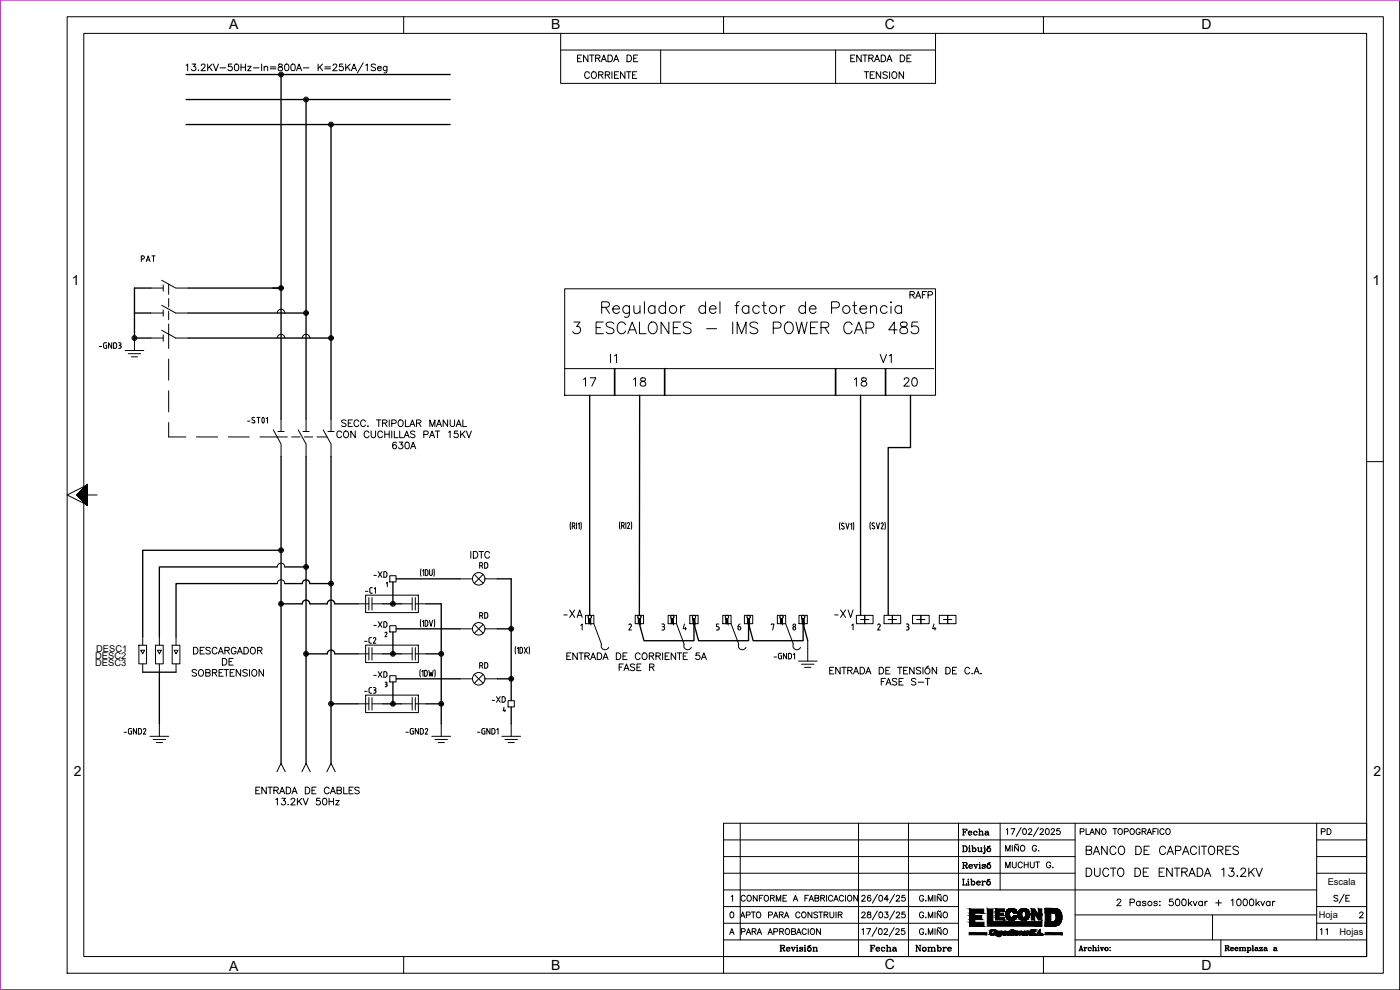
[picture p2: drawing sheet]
<svg xmlns="http://www.w3.org/2000/svg" width="420mm" height="297mm" viewBox="0 0 420 297" stroke-linecap="round" stroke-linejoin="round" font-family="sans-serif">
<defs><g id="words">
<text font-size="7.1" x="171.1" y="101.2">3 ESCALONES - IMS POWER CAP 485</text>
<text font-size="6.2" x="399.3" y="272.3">S/E</text>
<g font-size="5.7">
<text x="263.2" y="110.1">V1</text>
<text x="174.3" y="117.1">17</text>
<text x="189.1" y="117.1">18</text>
<text x="255.4" y="117.1">18</text>
<text x="270.2" y="117.1">20</text>
<text x="168.3" y="186.6">-XA</text>
<text x="249.8" y="186.6">-XV</text>
<text x="325.3" y="257.5">BANCO DE CAPACITORES</text>
<text x="325.3" y="264.2">DUCTO DE ENTRADA 13.2KV</text>
</g>
<g font-size="5.3">
<text x="172.5" y="19.8">ENTRADA DE</text>
<text x="254.4" y="19.8">ENTRADA DE</text>
<text x="272.3" y="90.7">RAFP</text>
</g>
<g font-size="4.9">
<text x="174.6" y="24.7">CORRIENTE</text>
<text x="258.6" y="24.7">TENSION</text>
<text x="41.6" y="79.7">PAT</text>
<text x="186.3" y="110.1" transform="rotate(-90 186.3 110.1)">l1</text>
<text x="140.4" y="168.6">IDTC</text>
<text x="143.2" y="171.8">RD</text>
<text x="108.7" y="179.2">-C1</text>
<text x="111.1" y="189.4">-XD</text>
<text x="143.2" y="186.6">RD</text>
<text x="220.5" y="190.1">6</text>
<text x="108.7" y="194.4">-C2</text>
<text x="143.2" y="201.8">RD</text>
<text x="108.7" y="209.2">-C3</text>
<text x="111.1" y="204.6">-XD</text>
<text x="146.8" y="212">-XD</text>
<text x="36.3" y="221.5">-GND2</text>
<text x="287.9" y="251.9">Fecha</text>
<text x="395.8" y="251.5">PD</text>
<text x="287.9" y="261.8">Revisó</text>
<text x="300.9" y="261.8">MUCHUT G.</text>
<text x="287.9" y="266.7">Liberó</text>
<text x="395.5" y="281.5">11</text>
<text x="260.4" y="286.5">Fecha</text>
<text x="274.1" y="286.5">Nombre</text>
</g>
<text font-size="4.4" x="111.1" y="174.3">-XD</text>
<g font-size="4.2">
<text x="68.8" y="8.8">A</text>
<text x="165.4" y="8.8">B</text>
<text x="265.5" y="8.8">C</text>
<text x="360.6" y="8.8">D</text>
<text x="21.6" y="85.4">1</text>
<text x="411.9" y="85.4">1</text>
<text x="22.2" y="232.8">2</text>
<text x="412.3" y="232.8">2</text>
<text x="68.8" y="291.3">A</text>
<text x="165.4" y="291.1">B</text>
<text x="265.5" y="290.7">C</text>
<text x="360.6" y="291">D</text>
</g>
<g font-size="2.8">
<text x="28.6" y="197.9">DESC2</text>
<text x="28.9" y="195.6">DESC1</text>
<text x="28.6" y="199.7">DESC3</text>
<text x="398.5" y="265.5">Escala</text>
<text x="395.8" y="275.5">Hoja</text>
<text x="402" y="280.5">Hojas</text>
</g>
</g></defs>
<!-- layer: FORA3 -->
<g fill="none" stroke="#000" stroke-width=".3">
<path d="M20.2 5h395v287h-395zM121.1 5v5M217.1 5v5M313.2 5v5M410.1 138.5h5.1M23.1 148.5l3.1 3-6-3 6-3v6M25.1 146v-136h385v277h-385v-136M26.2 148.5h2.9M.2 297h419.9v-296.9l.1 296.9M121.1 287v5M217.1 287v5M313.2 287v5"/>
<path d="M420.1 297h.1"/>
</g>
<g fill="#000" stroke="#000" stroke-width=".3">
<path d="M23.1 148.5l3.1-3v6zM23.1 148.5l3.1-3v6zM23.1 148.5l3.1-3v6zM23.1 148.5l3.1-3v6zM23.1 148.5l3.1-3v6z"/>
<path d="M23.1 148.5l3.1 3v-6zM23.1 148.5l3.1 3v-6z"/>
</g>
<!-- layer: EJES -->
<g fill="none" stroke="#000" stroke-width=".3">
<path d="M217.1 247h193v40h-193zM217.1 252h105.6M217.1 257h105.6M222.2 247v35M257.7 247v40M272.6 247v40M287.7 247v40M288.8 253.8h.9a.93 .93 0 0 1 .6 .9 .93 .93 0 0 1-.6 .8h-.9M289.1 253.8v1.7M289.2 253.8v1.7M289.7 253.8a.99 .99 0 0 1 0 1.7M290.7 254.4h.3v1.1"/>
<path d="M290.7 255.5h.6M290.8 253.9h.2zM290.9 254.4v1.1M291.6 253.8h.3v1.7M291.8 253.8v1.7M291.9 254.6a.56 .56 0 0 1 .8-.1 .56 .56 0 0 1 0 .9 .56 .56 0 0 1-.8-.1M292.4 254.4l.4 .5v.4l-.4 .2M293.3 254.4h.4v.9l.2 .2M293.6 254.4l.1 1.1h.4l.4-.2M294.3 254.4h.3v1.1M294.5 254.4v1.1h.3M295.3 254.4h.3v1.5l-.4 .1"/>
<path d="M295.4 253.9h.2zM295.5 254.4l-.2 1.7M296.3 254.1l.9-.3zM296.7 254.4a.59 .59 0 0 0-.4 .9 .59 .59 0 0 0 1 0 .59 .59 0 0 0-.5-.9 .6 .6 0 0 0-.5 .5 .6 .6 0 0 0 .4 .6M296.8 254.4l.5 .5-.1 .4-.4 .2M300.2 247v20M301.8 255.4v-1.8l.7 1.8 .6-1.8v1.8M302 249l.4-.4v1.8M303.4 248.6h1.2l-.9 1.8M303.8 253.6v1.8M305.6 253.3l-.3 .3-.5-.3-.2 .3M305.6 253.8v1.6l-1.1-1.6v1.6"/>
<path d="M306.5 248.3l-1.5 2.7M306.6 253.7a.82 .82 0 0 1 1 .8 .82 .82 0 0 1-1 .8l-.4-.6zM307.1 248.7a.86 .86 0 0 1 1.1 .6 .86 .86 0 0 1-.6 1.1l-.6-.4-.1-.6zM308.6 249.1l.4-.5 .6 .4-.2 .6-.8 .8h1.1M311.1 254a.64 .64 0 0 0-.8-.4 .64 .64 0 0 0-.5 .7 .73 .73 0 0 0 .2 .9 .73 .73 0 0 0 1-.1l.1-.4h-.5M311.6 255.3h.2zM311.6 248.3l-1.5 2.7M312.1 249.1l.4-.5h.3l.3 .4-.2 .6-.8 .8h1.1M314 248.7a.86 .86 0 0 1 1 .6 .86 .86 0 0 1-.6 1.1h-.2a1.11 1.11 0 0 1-.2-1.7zM315.5 249.1l.3-.5h.3l.4 .4-.3 .6-.8 .8h1.2M318.1 248.6h-.9l-.1 .8a.62 .62 0 0 1 1 0 .62 .62 0 0 1-.1 .9 .62 .62 0 0 1-.9-.3M322.7 247v40"/>
<path d="M324.2 249.6l1-.1 .1-.7-1.1-.2v1.8M325.9 248.6v1.8h1M327.1 250.4l.7-1.8 .6 1.8M327.4 249.8h.8M330 248.6v1.8l-1.2-1.8v1.8M330.9 248.7a.82 .82 0 0 1 1.1 .8 .82 .82 0 0 1-1.1 .8l-.3-.6zM334 248.6h1.2M334.6 248.6v1.8M335.7 248.9l.2-.2a.82 .82 0 0 1 1 .8 .82 .82 0 0 1-1 .8l-.4-.6zM337.4 249.6l1-.1 .1-.7-1.1-.2v1.8M339.4 248.7a.82 .82 0 0 1 1.1 .8 .82 .82 0 0 1-1.1 .8l-.3-.6zM342.2 249a.64 .64 0 0 0-.8-.4 .64 .64 0 0 0-.5 .7v.4a.63 .63 0 0 0 .7 .7 .63 .63 0 0 0 .6-.7h-.4"/>
<path d="M342.8 249.5l1-.1 .1-.6-1.1-.2v1.8M343.3 249.5l.6 .9M344.3 250.4l.6-1.8 .7 1.8M344.5 249.8h.8M346 249.5h.7M347.1 248.6h-1.1v1.8M347.5 248.6v1.8M349.3 249a.64 .64 0 0 0-.7-.4 .64 .64 0 0 0-.5 .7 .73 .73 0 0 0 .2 .9 .73 .73 0 0 0 1-.1v-.1M350 248.9l.2-.2a.82 .82 0 0 1 1 .8 .82 .82 0 0 1-1 .8l-.3-.6zM395.1 252h15M395.1 257h15M395.1 247v35"/>
<path d="M217.1 267h178M217.1 272h70.6M217.1 277h70.6M217.1 262h105.6M219.2 279.8h.9M219.3 273.7l.3-.1a.9 .9 0 0 1 .6 .9 .9 .9 0 0 1-.6 .9l-.5-.4v-.4zM219.4 269l.5-.4v1.8M222.2 275.4l.7-1.8 .7 1.8M222.5 279.6l1-.1 .1-.7-1.1-.2v1.8M222.5 274.8h.8M223.6 269.1a.64 .64 0 0 0-.7-.5 .64 .64 0 0 0-.5 .7v.4a.64 .64 0 0 0 .5 .7 .64 .64 0 0 0 .7-.4M224 274.5h1l.1-.7-1.1-.2v1.8"/>
<path d="M224.2 279.8h.9M224.3 268.9l.2-.2a.82 .82 0 0 1 1 .8 .82 .82 0 0 1-1 .8l-.3-.6zM225.5 273.6h1.2M225.7 279.5l1-.1 .1-.6-1.1-.2v1.8M226.1 273.6v1.8M226.3 279.5l.6 .9M227.2 273.9l.1-.2a.82 .82 0 0 1 1 .8 .82 .82 0 0 1-1 .8l-.3-.6zM227.2 268.6v1.8l-1.1-1.8v1.8M227.5 279.8h.8M227.9 269.5h.7M229 268.6h-1.1v1.8M229.5 268.9l.1-.2a.82 .82 0 0 1 1.1 .8 .82 .82 0 0 1-1.1 .8l-.3-.6z"/>
<path d="M230.7 274.5h.9l.1-.7-1-.2v1.8M230.7 279.8h.9M231.2 269.5l1-.1 .1-.6-1.1-.2v1.8M231.8 269.5l.6 .9M232.1 275.4l.7-1.8 .7 1.8M232.2 279.6l1-.1 .1-.7-1.1-.2v1.8M232.4 274.8h.8M233 270.4v-1.8l.6 1.8 .7-1.8v1.8M233.9 274.5l1-.1 .1-.6-1.1-.2v1.8M234 279.5l1-.1 .1-.6-1.1-.2v1.8M234.5 274.5l.6 .9M234.6 279.5l.6 .9"/>
<path d="M235 269.5h.6M235.4 275.4l.7-1.8 .6 1.8M235.6 274.8h.9M235.8 278.9l.2-.2a.82 .82 0 0 1 1 .8 .82 .82 0 0 1-1 .8l-.4-.6zM236.1 268.6h-1.1v1.8h1.1M237.6 279.5l1-.1 .1-.6-1.1-.2v1.8l1.1-.2v-.4l-.4-.3M238.1 270.4l.6-1.8 .7 1.8M238.3 269.8h.9M239.3 279.8h.8M240.1 274.1a.64 .64 0 0 0-.8-.5 .64 .64 0 0 0-.5 .7v.4a.64 .64 0 0 0 .5 .7 .64 .64 0 0 0 .8-.4M240.7 273.9l.2-.2a.82 .82 0 0 1 1 .8 .82 .82 0 0 1-1 .8l-.3-.6zM241.6 269.5h.6"/>
<path d="M242 279a.65 .65 0 0 0-.8-.4 .65 .65 0 0 0-.5 .7v.4a.65 .65 0 0 0 .5 .7 .65 .65 0 0 0 .8-.4M242.6 278.6v1.8M242.7 268.6h-1.1v1.8M242.8 270.4l.7-1.8 .6 1.8M243.1 269.8h.8M243.5 278.7a.82 .82 0 0 1 1 .8 .82 .82 0 0 1-1 .8l-.3-.6zM243.6 273.6v1.8l-1.1-1.8v1.8M244.6 269.5l1-.1v-.6l-1-.2v1.8l1-.2 .1-.4-.4-.3M245.4 273.9l-.4-.3-.8 .3 .2 .4 1 .6v.2l-.4 .3-.8-.3M245.7 273.6h1.2M246.2 278.6v1.8l-1.1-1.8v1.8M246.3 269.5l1-.1 .1-.6-1.1-.2v1.8"/>
<path d="M246.3 273.6v1.8M246.9 269.5l.6 .9M247.3 274.5l1-.1 .1-.6-1.1-.2v1.8M247.9 274.5l.6 .9M248.1 268.6v1.8M249.1 273.6v1.3l.5 .5 .5-.3 .1-1.5M249.9 269.1a.65 .65 0 0 0-.7-.5 .65 .65 0 0 0-.6 .7v.4a.65 .65 0 0 0 .6 .7 .65 .65 0 0 0 .7-.4M250.2 270.4l.7-1.8 .7 1.8M250.5 269.8h.8M250.9 273.6v1.8M251.6 274.5l1-.1v-.6l-1-.2v1.8M252.1 274.5l.6 .9"/>
<path d="M253.2 269.1a.64 .64 0 0 0-.8-.5 .64 .64 0 0 0-.5 .7v.4a.64 .64 0 0 0 .5 .7 .64 .64 0 0 0 .8-.4M253.7 268.6v1.8M254.6 268.7a.82 .82 0 0 1 1.1 .8 .82 .82 0 0 1-1.1 .8l-.3-.6zM257.4 268.6v1.8l-1.2-1.8v1.8M258.6 274.1l.4-.5 .5 .1 .2 .3-.3 .5-.8 .9h1.1M258.6 269.1l.4-.5 .7 .4-.3 .6-.8 .8h1.1M258.7 279l.4-.4v1.8M260.1 278.6h1.2l-.9 1.8M260.4 273.7v.5l.8 .3 .2 .3a.58 .58 0 0 1-.6 .6 .58 .58 0 0 1-.6-.6l1.1-.7-.1-.4zM261.3 268.9l-.1-.2a.86 .86 0 0 0-1 .7 .86 .86 0 0 0 .6 1 .54 .54 0 0 0 .6-.5 .54 .54 0 0 0-.5-.6 .54 .54 0 0 0-.6 .5M263.2 278.3l-1.5 2.7M263.3 273.3l-1.5 2.7"/>
<path d="M263.3 268.3l-1.5 2.7M263.9 278.7a.86 .86 0 0 1 1 .6 .86 .86 0 0 1-.6 1.1h-.2a1.12 1.12 0 0 1-.2-1.7zM264 273.7a.86 .86 0 0 1 1 .6 .86 .86 0 0 1-.6 1.1l-.6-.4-.1-.6zM264 268.7a.86 .86 0 0 1 1 .6 .86 .86 0 0 1-.6 1.1l-.6-.3-.1-.7zM265.4 279l.1-.3 .5-.1 .4 .5-1.1 1.3h1.1M265.6 273.6h.9l-.5 .7a.58 .58 0 0 1 .4 .9 .58 .58 0 0 1-1-.2M266.6 269.8h-1.2l.8-1.2v1.8M268.4 278.3l-1.5 2.7M268.5 273.3l-1.5 2.7M268.5 268.3l-1.5 2.7M268.9 279l.1-.3 .5-.1 .4 .5-1.1 1.3h1.1M269 274.1l.3-.5 .5 .1 .2 .3-.3 .5-.8 .9h1.2"/>
<path d="M269 269.1l.3-.5h.4l.3 .4-.3 .6-.8 .8h1.2M271.4 278.6h-.8l-.1 .8a.62 .62 0 0 1 1 0 .62 .62 0 0 1-.1 .9 .62 .62 0 0 1-1-.2M271.6 273.6h-.9l-.1 .8a.62 .62 0 0 1 1 0 .62 .62 0 0 1-.1 .9 .62 .62 0 0 1-.9-.3M271.6 268.6h-.9l-.1 .8a.62 .62 0 0 1 1 0 .62 .62 0 0 1-.1 .9 .62 .62 0 0 1-.9-.2M277.2 279a.64 .64 0 0 0-.7-.4 .64 .64 0 0 0-.6 .7v.4a.63 .63 0 0 0 .7 .7 .63 .63 0 0 0 .6-.7h-.4M277.2 274.1a.64 .64 0 0 0-.7-.5 .64 .64 0 0 0-.6 .7v.4a.63 .63 0 0 0 .7 .7 .63 .63 0 0 0 .6-.7h-.4M277.2 269.1a.64 .64 0 0 0-.7-.5 .64 .64 0 0 0-.6 .7v.4a.63 .63 0 0 0 .7 .7 .63 .63 0 0 0 .6-.7h-.4M277.8 275.3h.1zM277.8 270.3h.1zM278.6 275.4v-1.8l.7 1.8 .6-1.8v1.8M278.6 270.4v-1.8l.7 1.8 .6-1.8v1.8M280.6 268.6v1.8"/>
<path d="M280.6 273.6v1.8M280.6 278.6v1.8M282.4 278.3l-.3 .2-.4-.2-.3 .2M282.4 273.3l-.3 .3-.4-.3-.3 .3M282.4 268.3l-.3 .2-.4-.2-.3 .2M282.4 278.8v1.6l-1.1-1.6v1.6M282.4 273.8v1.6l-1.1-1.6v1.6M282.4 268.8v1.6l-1.1-1.6v1.6M283.2 278.9l.2-.2a.82 .82 0 0 1 1 .8 .82 .82 0 0 1-1 .8l-.4-.6zM283.2 273.9l.2-.2a.82 .82 0 0 1 1 .8 .82 .82 0 0 1-1 .8l-.4-.6zM283.2 268.9l.2-.2a.82 .82 0 0 1 1 .8 .82 .82 0 0 1-1 .8l-.4-.6zM322.7 274.5h72.4"/>
<path d="M335.2 270.2l.4-.4h.4l.4 .3-.3 .7-1 1h1.4M339.1 270.8l1.2-.1 .2-.3-.1-.5-1.3-.1v2M342.2 270.7a.64 .64 0 0 0-1-.1 .64 .64 0 0 0 0 1 .64 .64 0 0 0 1-.1M342.2 270.4v1.4M343.9 270.7l-.4-.3-.6 .1v.4l.9 .3 .1 .3-.4 .3-.7-.3M347.3 270.7l-.4-.3-.5 .1v.4l.8 .3 .1 .3-.4 .3-.6-.3M348 270.5h.2zM348 271.7h.2zM352 269.8h-1l-.1 .8a.71 .71 0 0 1 1.1 0 .71 .71 0 0 1-.1 1.1 .71 .71 0 0 1-1.1-.3M353 269.9a.65 .65 0 0 1 1 .2l.1 .5a.86 .86 0 0 1-.8 1.2 1.28 1.28 0 0 1-.3-1.9zM354.9 269.9a.65 .65 0 0 1 1 .2l.1 .5a.86 .86 0 0 1-.8 1.2 1.28 1.28 0 0 1-.3-1.9zM356.7 269.8v2"/>
<path d="M357 271l.7 .8M357.6 270.4l-.9 1M358.1 270.4l.6 1.4 .5-1.4M360.8 270.7a.64 .64 0 0 0-.9-.1 .64 .64 0 0 0 0 1 .64 .64 0 0 0 .9-.1M360.8 270.4v1.4M361.6 270.4v1.4M362.4 270.4l-.5 .1-.3 .5M363.9 274.5v7.5M364.8 270.9h1.8M365.7 270v1.8M369.5 270.1l.5-.3v2M371.4 269.9a.65 .65 0 0 1 1 .2l.1 .5a.86 .86 0 0 1-.8 1.2 1.28 1.28 0 0 1-.3-1.9z"/>
<path d="M373.3 269.9a.65 .65 0 0 1 1 .2l.1 .5a.86 .86 0 0 1-.8 1.2 1.28 1.28 0 0 1-.3-1.9zM375.2 269.9a.65 .65 0 0 1 1 .2l.1 .5a.86 .86 0 0 1-.8 1.2 1.28 1.28 0 0 1-.3-1.9zM376.9 269.8v2M377.3 271l.7 .8M377.9 270.4l-1 1M378.4 270.4l.5 1.4 .6-1.4M381.1 270.7a.64 .64 0 0 0-.9-.1 .64 .64 0 0 0 0 1 .64 .64 0 0 0 .9-.1M381.1 270.4v1.4M381.9 270.4v1.4M382.7 270.4l-.5 .1-.3 .5M395.1 272h15M395.1 277h15"/>
<path d="M395.1 262h15M408.1 274.1l.3-.5 .5 .1 .2 .3-.3 .5-.8 .9h1.2M217.1 282h70.6M219 280.4l.6-1.8 .7 1.8M224 280.4l.7-1.8 .6 1.8M227.2 280.4l.7-1.8 .7 1.8M230.5 280.4l.7-1.8 .6 1.8M234.1 283.6h1l.4 .4-.2 .4-.9 .1M234.1 285.4h.6M234.3 283.6v1.8M234.4 283.6v1.8M234.8 284.5l.6 .8 .2-.1"/>
<path d="M235 284.6l.3 .8 .3-.3M235.1 283.6l.3 .4-.3 .5M236.1 284.7h1a.59 .59 0 0 0-.8-.4 .59 .59 0 0 0-.3 .9 .59 .59 0 0 0 .9 .1l.2-.2M236.5 284.2l-.4 .5 .4 .7M236.9 284.3l.1 .4M237.4 284.2h.5M237.6 284.2l.5 1.2 .5-1.2M237.6 284.2l.5 1M238.2 284.2h.5M239 284.2h.3v1.2M239 285.4h.6M239.1 280.4l.6-1.8 .7 1.8"/>
<path d="M239.2 283.7h.1zM239.2 284.2v1.2M240 284.5l.9 .5-.2 .4-.6-.1-.1-.3v.4l.1-.2M240.8 284.4l.1-.2v.4l-.2-.3-.5-.1-.2 .4 .9 .4M241.3 284.2h.3v1.2M241.3 285.4h.6M241.6 283.6v.2zM241.6 284.2v1.2M242.5 284l.8-.4zM242.8 284.2a.59 .59 0 0 0-.4 .9 .59 .59 0 0 0 1 0 .59 .59 0 0 0-.4-.9 .6 .6 0 0 0-.6 .5 .6 .6 0 0 0 .4 .7M243 284.2l.4 .5-.1 .4-.3 .3M243.9 285.4h.6"/>
<path d="M243.9 284.2h.3v1.2M244.1 284.2v1.2M244.2 284.5l.5-.3 .4 .1 .1 1.1M244.8 284.2l.3 .3v.9M244.8 285.4h.6M277.8 280.3h.1zM278.6 280.4v-1.8l.7 1.8 .6-1.8v1.8M322.7 282h87.4M323.8 285.3h.4M323.9 285.3l.5-1.5 .5 1.5M324.1 284.8h.6M324.4 284l.5 1.3"/>
<path d="M324.6 285.3h.5M325.3 285.3h.5M325.3 284.3h.3v1M325.5 284.3v1M326.1 284.3h-.3l-.2 .4M327 284.3l-.4 .4 .4 .6M327.4 284.5l.1 .1a.5 .5 0 0 0-.8-.2 .5 .5 0 0 0 0 .8 .5 .5 0 0 0 .8-.2M327.9 285.3h.5M327.9 283.8h.2v1.5M328.1 283.8v1.5M328.1 284.5l.8-.2v1M328.6 284.3l.3 .2v.8"/>
<path d="M328.6 285.3h.5M329.4 284.3h.3v1M329.4 285.3h.5M329.6 283.8h.1M329.6 284.3v1M330.1 284.3h.5M330.3 284.3l.4 1 .4-1M330.4 284.3l.3 .8M330.9 284.3h.4M332 284.3a.5 .5 0 0 0-.3 .7 .5 .5 0 0 0 .8 0 .5 .5 0 0 0-.4-.7 .51 .51 0 0 0-.5 .4 .51 .51 0 0 0 .4 .6M332.1 284.3l.4 .4-.4 .6M333.1 284.3h.1"/>
<path d="M333.1 285.1h.1M366.4 282v5M367.6 283.8h.9l.3 .2-.1 .4-.8 .1M367.6 285.3h.5M367.8 283.8v1.5M367.9 283.8v1.5M368.3 284.5l.4 .6h.2M368.4 284.6l.2 .6 .2 .1 .1-.3M368.5 283.8l.3 .2-.3 .5M369.3 284.7h.9a.5 .5 0 0 0-.7-.3 .5 .5 0 0 0-.2 .7 .5 .5 0 0 0 .7 .1l.2-.2M369.7 284.3l-.4 .4 .4 .6M370 284.3l.1 .4"/>
<path d="M370.7 284.7h.8a.5 .5 0 0 0-.6-.3 .5 .5 0 0 0-.3 .7 .5 .5 0 0 0 .8 .1l.1-.2M371 284.3l-.3 .4 .3 .6M371.4 284.3l.1 .4M371.9 285.3h.5M371.9 284.3h.3v1M372.1 284.3v1M372.2 284.5l.7-.2 .1 1M372.7 284.3l.2 .2v.8M372.7 285.3h.5M373 284.5l.7-.2 .1 1M373.5 284.3l.2 .2v.8M373.5 285.3h.5"/>
<path d="M374.2 284.3h.3v1.5M374.2 285.8h.6M374.5 284.3v1.5M374.5 284.5a.48 .48 0 0 1 .7-.1 .48 .48 0 0 1 0 .7 .48 .48 0 0 1-.7-.1M375 284.3l.3 .4-.3 .6M375.8 283.8h.2v1.5M375.8 285.3h.4M376 283.8v1.5M376.8 284.4l.5-.1 .3 1M376.9 284.7l-.2 .2 .2 .4M377.4 284.4v.6l.3 .3M377.4 284.6l-.8 .3 .3 .4 .5-.3"/>
<path d="M378.1 284.3l-.1 .3v-.3h.9l-.8 1M378.8 284.3l-.8 1h.9v-.3l-.1 .3M379.5 284.4l.5-.1 .3 1M379.6 284.7l-.2 .2 .2 .4M380.1 284.4v.6l.3 .3M380.1 284.6l-.8 .3 .3 .4 .5-.3M382.4 284.4l.6-.1 .3 1M382.5 284.7l-.2 .2 .2 .4M383 284.4v.6l.3 .3M383 284.6l-.8 .3 .3 .4 .5-.3"/>
<circle cx="345.1" cy="271.1" r=".66"/>
</g>
<g fill="#000" stroke="#000" stroke-width=".3">
<path d="M299.1 279.4h.2zM299.4 279.5l.3-.1zM299.9 279.5h.4zM301.8 279.5l.3-.1zM303.4 276.1h.4zM303.4 279.5h.4zM304.4 279.3h.1zM305.1 279.5h.1zM305.9 279.5h.4zM306.5 279.5h.2zM306.9 276.1h.7zM307.2 279.5h.2z"/>
<path d="M300.1 280.5h.2zM308.3 280.4h.1zM308.3 280.4h.2zM311.3 280.2l-.1 .1z"/>
<path d="M291 274l1.6 .7v-.7zM291 274l1.6 .7h-1.6z"/>
<path d="M291 275.9l1.6 .8v-.8zM291 275.9l1.6 .8h-1.6z"/>
<path d="M291 274.7l3.6 1.2v-1.2zM291 274.7l3.6 1.2h-3.6z"/>
<path d="M291 272.8l4.2 1.2v-1.2zM291 272.8l4.2 1.2h-4.2z"/>
<path d="M291 276.7l4.3 1.3v-1.3zM291 276.7l4.3 1.3h-4.3z"/>
<path d="M290.9 279.8l5.3 .7v-.7zM290.9 279.8l5.3 .7h-5.3z"/>
<path d="M297.1 279.9h.4zM297.1 279.9h.4z"/>
<path d="M297.1 279.9h.4zM297.1 279.9h.4z"/>
<path d="M297.1 279.9h.4zM297.1 279.9h.4z"/>
<path d="M297.1 279.9l.4 .1zM297.1 279.9l.4 .1z"/>
<path d="M297.1 280l.4 .1zM297.1 280l.4 .1z"/>
<path d="M297.1 279.8h.4zM297.1 279.8h.4z"/>
<path d="M297.1 279.8h.4zM297.1 279.8h.4z"/>
<path d="M297.1 279.8h.4zM297.1 279.8l.4 .1z"/>
<path d="M297.1 279.7h.4zM297.1 279.7h.4z"/>
<path d="M297.1 279.7h.4zM297.1 279.7l.4 .1z"/>
<path d="M297.1 279.7h.4zM297.1 279.7h.4z"/>
<path d="M297.1 279.7h.4zM297.1 279.7h.4z"/>
<path d="M297.2 279.6h.4zM297.2 279.6l.3 .1z"/>
<path d="M297.2 279.6h.4zM297.2 279.6h.4z"/>
<path d="M297.2 279.5h.4zM297.2 279.5l.4 .1z"/>
<path d="M297.2 279.5h.4zM297.2 279.5h.4z"/>
<path d="M297.2 279.4h.4zM297.2 279.4l.4 .1z"/>
<path d="M297.2 279.4h.4zM297.2 279.4h.4z"/>
<path d="M297.3 279.4h.3zM297.3 279.4h.3z"/>
<path d="M297.3 279.4h.4zM297.3 279.4h.3z"/>
<path d="M297.3 279.3h.4zM297.3 279.3l.4 .1z"/>
<path d="M297.3 279.3h.4zM297.3 279.3h.4z"/>
<path d="M297.3 279.3h.4zM297.3 279.3h.4z"/>
<path d="M297.4 279.2h.3zM297.4 279.2l.3 .1z"/>
<path d="M297.4 279.2h.4zM297.4 279.2h.3z"/>
<path d="M297.5 279.2h.3zM297.4 279.2h.4z"/>
<path d="M297.5 279.1h.3zM297.5 279.2h.3z"/>
<path d="M297.5 279.1h.4zM297.5 279.1h.3z"/>
<path d="M297.6 279.1h.3zM297.6 279.1h.3z"/>
<path d="M297.6 279.1h.3zM297.6 279.1h.3z"/>
<path d="M297.6 279h.4zM297.6 279l.3 .1z"/>
<path d="M296.3 272.7l1.7 3.8v-3.8zM296.3 272.7l1.7 3.8h-1.7z"/>
<path d="M297.6 279h.4zM297.6 279h.4z"/>
<path d="M297.7 279h.3zM297.6 279h.4z"/>
<path d="M297.7 279h.3zM297.7 279h.3z"/>
<path d="M297.7 279h.4zM297.7 279h.4z"/>
<path d="M298 278.9h.3zM298 278.9h.3z"/>
<path d="M298 278.9h.4zM297.9 278.9h.5z"/>
<path d="M297.9 278.9h.5zM297.8 278.9h.6z"/>
<path d="M297.8 278.9l.7 .1zM297.8 279h.7z"/>
<path d="M298.4 279.1h.2zM298.4 279.1h.2z"/>
<path d="M298.4 279.1h.2zM298.4 279.1l.2 .1z"/>
<path d="M298.4 279.1h.2zM298.4 279.1h.2z"/>
<path d="M298.3 279h.3zM298.3 279h.3z"/>
<path d="M298.3 279l.3 .1zM298.3 279l.3 .1z"/>
<path d="M298.4 279.1h.2zM298.4 279.1h.2z"/>
<path d="M298.2 279h.4zM298.2 279h.4z"/>
<path d="M298.3 279h.3zM298.3 279h.3z"/>
<path d="M298.3 279h.3zM298.3 279h.3z"/>
<path d="M297.8 279h.8zM297.8 279h.8z"/>
<path d="M297.8 279h.8zM297.7 279h.9z"/>
<path d="M298.6 280h.3zM298.6 280h.3z"/>
<path d="M298.6 280h.3zM298.6 280h.3z"/>
<path d="M298.7 279.9h.2zM298.7 279.9l.2 .1z"/>
<path d="M298.7 279.9h.3zM298.7 279.9h.3z"/>
<path d="M298.7 279.9h.3zM298.7 279.9h.2z"/>
<path d="M298.7 279.8h.3zM298.7 279.8l.3 .1z"/>
<path d="M298.7 279.8h.3zM298.7 279.8h.3z"/>
<path d="M298.8 279.7h.2zM298.8 279.7l.2 .1z"/>
<path d="M298.8 279.7h.3zM298.8 279.7h.2z"/>
<path d="M298.8 279.6h.3zM298.8 279.6l.3 .1z"/>
<path d="M298.9 279.6h.2zM298.9 279.6h.2z"/>
<path d="M298.9 279.6h.2zM298.9 279.6h.2z"/>
<path d="M298.9 279.6h.2zM298.9 279.6h.2z"/>
<path d="M298.9 279.6h.2zM298.9 279.6h.2z"/>
<path d="M299 279.5h.2zM298.9 279.5h.3z"/>
<path d="M298.9 279.5h.3zM298.9 279.5l.2 .1z"/>
<path d="M299 279.5h.2zM299 279.5h.2z"/>
<path d="M299.1 279.4l.2 .1zM299.1 279.5h.2z"/>
<path d="M299.1 279.5h.2zM299.1 279.5h.2z"/>
<path d="M299.1 279.5h.2zM299 279.5h.3z"/>
<path d="M299 279.5h.3zM299 279.5h.3z"/>
<path d="M299.2 279.9h.3zM299.2 279.9l.3 .1z"/>
<path d="M299.3 279.9h.3zM299.3 279.9h.2z"/>
<path d="M299.3 279.9h.3zM299.3 279.9h.3z"/>
<path d="M299.3 279.8h.3zM299.3 279.8l.3 .1z"/>
<path d="M299.3 279.7h.3zM299.3 279.7l.3 .1z"/>
<path d="M299.3 279.7h.3zM299.3 279.7h.3z"/>
<path d="M299.3 279.7h.3zM299.3 279.7h.3z"/>
<path d="M299.3 279.6h.3zM299.3 279.6l.3 .1z"/>
<path d="M299.3 279.6h.3zM299.3 279.6h.3z"/>
<path d="M299.3 279.6h.3zM299.3 279.6h.3z"/>
<path d="M299.4 279.5l.2 .1zM299.4 279.5l.2 .1z"/>
<path d="M298.8 273.5l1 .4v-.4zM298.8 273.5l1 .4h-1z"/>
<path d="M298.8 274.7l1 .5v-.5zM298.8 274.7l1 .5h-1z"/>
<path d="M300 279.7h.3zM300 279.7h.3z"/>
<path d="M300 279.7l.1 .7 .2-.7zM300 279.7l.1 .7h-.3z"/>
<path d="M300 279.7h.3zM300 279.7h.3z"/>
<path d="M300 279.7h.3zM300 279.7h.3z"/>
<path d="M300 279.6h.3zM300 279.6h.3z"/>
<path d="M300 279.7h.3zM300 279.7h.3z"/>
<path d="M300 279.6h.3zM300 279.6h.3z"/>
<path d="M300 279.6h.3zM300 279.6h.3z"/>
<path d="M300 279.6h.3zM300 279.6h.3z"/>
<path d="M300 279.7h.3zM300 279.7h.3z"/>
<path d="M299.9 279.5h.4zM299.9 279.5l.4 .1z"/>
<path d="M299.9 279.5h.4zM299.9 279.5h.4z"/>
<path d="M300 279.7h.3zM300 279.7h.3z"/>
<path d="M300 279.6h.3zM300 279.6l.3 .1z"/>
<path d="M300 279.6h.4zM300 279.6h.4z"/>
<path d="M300 279.6h.4zM300 279.6h.4z"/>
<path d="M300.5 279.4l.3 .1zM300.5 279.5h.3z"/>
<path d="M300.5 279.5h.3zM300.5 279.5h.3z"/>
<path d="M300.5 279.5h.3zM300.4 279.5h.4z"/>
<path d="M300.4 279.5h.4zM300.4 279.5h.4z"/>
<path d="M300.4 279.5h.4zM300.4 279.5h.4z"/>
<path d="M300.4 279.5h.4zM300.4 279.5h.4z"/>
<path d="M300.4 279.5l.4 .1zM300.4 279.5l.4 .1z"/>
<path d="M300.5 280h.3zM300.5 280h.3z"/>
<path d="M300.4 279.6h.4zM300.4 279.6h.4z"/>
<path d="M300.4 279.6h.5zM300.4 279.6h.5z"/>
<path d="M300.5 279.9h.3zM300.5 279.9h.3z"/>
<path d="M300.5 279.9l.3 .1zM300.5 279.9l.3 .1z"/>
<path d="M300.5 280h.3zM300.5 280h.3z"/>
<path d="M300.3 279.6h.6zM300.3 279.6h.6z"/>
<path d="M300.5 279.6h.4zM300.5 279.6h.4z"/>
<path d="M300.5 279.6h.4zM300.5 279.6h.4z"/>
<path d="M300.5 279.9h.4zM300.5 279.9h.3z"/>
<path d="M300.5 279.6h.4zM300.5 279.6h.4z"/>
<path d="M300.5 279.6l.4 .1zM300.5 279.6l.4 .1z"/>
<path d="M300.5 279.7h.4zM300.5 279.7h.4z"/>
<path d="M300.5 279.7h.4zM300.5 279.7h.4z"/>
<path d="M300.5 279.7h.4zM300.5 279.7h.4z"/>
<path d="M300.6 279.7h.3zM300.6 279.7h.3z"/>
<path d="M300.6 279.7h.3zM300.6 279.7h.3z"/>
<path d="M300.6 279.7h.3zM300.6 279.7h.3z"/>
<path d="M300.6 279.7l.3 .1zM300.6 279.7l.3 .1z"/>
<path d="M300.6 279.8h.3zM300.6 279.8h.3z"/>
<path d="M300.6 279.8h.3zM300.6 279.8h.3z"/>
<path d="M300.6 279.8h.3zM300.6 279.8h.3z"/>
<path d="M300.6 279.8l.3 .1zM300.6 279.8l.3 .1z"/>
<path d="M300.6 279.9h.3zM300.6 279.9h.3z"/>
<path d="M298.8 273.9l2.4 .8v-.8zM298.8 273.9l2.4 .8h-2.4z"/>
<path d="M301.1 280h.2zM301.1 280h.2z"/>
<path d="M301 280h.3zM301 280h.3z"/>
<path d="M301.1 279.9h.2zM301.1 279.9l.2 .1z"/>
<path d="M301.1 279.9h.3zM301.1 279.9h.3z"/>
<path d="M301.1 279.9h.3zM301.1 279.9h.2z"/>
<path d="M301.1 279.8h.3zM301.1 279.8l.3 .1z"/>
<path d="M301.1 279.8h.3zM301.1 279.8h.3z"/>
<path d="M301.2 279.7h.2zM301.2 279.7l.2 .1z"/>
<path d="M298.8 272.7l2.6 .8v-.8zM298.8 272.7l2.6 .8h-2.6z"/>
<path d="M301.2 279.7h.2zM301.2 279.7h.2z"/>
<path d="M301.2 279.6h.3zM301.2 279.6l.2 .1z"/>
<path d="M301.3 279.6h.2zM301.3 279.6h.2z"/>
<path d="M298.8 275.2l2.7 .9v-.9zM298.8 275.2l2.7 .9h-2.7z"/>
<path d="M301.3 279.6h.2zM301.3 279.6h.2z"/>
<path d="M301.3 279.6h.2zM301.3 279.6h.2z"/>
<path d="M301.3 279.6h.2zM301.3 279.6h.2z"/>
<path d="M301.3 279.5h.3zM301.3 279.5l.2 .1z"/>
<path d="M301.4 279.5h.2zM301.3 279.5h.3z"/>
<path d="M301.4 279.5h.2zM301.4 279.5h.2z"/>
<path d="M301.5 279.4l.2 .1zM301.5 279.5h.2z"/>
<path d="M301.5 279.5h.2zM301.5 279.5h.2z"/>
<path d="M301.5 279.5h.2zM301.4 279.5h.3z"/>
<path d="M301.4 279.5h.3zM301.4 279.5h.3z"/>
<path d="M301.7 279.9h.2zM301.7 279.9l.2 .1z"/>
<path d="M301.7 279.9h.2zM301.7 279.9h.2z"/>
<path d="M301.7 279.9h.3zM301.7 279.9h.2z"/>
<path d="M301.7 279.8h.3zM301.7 279.8l.3 .1z"/>
<path d="M301.7 279.7h.3zM301.7 279.7l.3 .1z"/>
<path d="M301.7 279.7h.3zM301.7 279.7h.3z"/>
<path d="M301.7 279.7h.3zM301.7 279.7h.3z"/>
<path d="M301.7 279.6h.3zM301.7 279.6h.3z"/>
<path d="M301.7 279.6h.3zM301.7 279.6h.3z"/>
<path d="M301.7 279.6h.3zM301.7 279.6l.3 .1z"/>
<path d="M301.8 279.5h.3zM301.8 279.5l.2 .1z"/>
<path d="M302.2 280h.3zM302.2 280h.3z"/>
<path d="M302.2 280h.3zM302.2 280h.3z"/>
<path d="M302.3 279.9h.2zM302.3 279.9h.2z"/>
<path d="M302.3 279.9h.2zM302.3 279.9h.2z"/>
<path d="M302.2 279.9h.3zM302.2 279.9l.3 .1z"/>
<path d="M302.3 279.9h.2zM302.3 279.9h.2z"/>
<path d="M302.3 279.8h.3zM302.3 279.8l.2 .1z"/>
<path d="M302.3 279.8h.3zM302.3 279.8h.3z"/>
<path d="M302.3 279.8h.3zM302.3 279.8h.3z"/>
<path d="M302.4 279.7h.2zM302.3 279.8h.3z"/>
<path d="M302.4 279.7h.2zM302.4 279.7h.2z"/>
<path d="M302.4 279.7h.2zM302.4 279.7h.2z"/>
<path d="M302.4 279.7h.2zM302.4 279.7h.2z"/>
<path d="M302.4 279.7h.3zM302.4 279.7h.2z"/>
<path d="M302.5 279.6h.2zM302.5 279.6l.2 .1z"/>
<path d="M302.5 279.6h.2zM302.5 279.6h.2z"/>
<path d="M302.5 279.6h.2zM302.5 279.6h.2z"/>
<path d="M302.5 279.6h.2zM302.5 279.6h.2z"/>
<path d="M302.5 279.6h.2zM302.5 279.6h.2z"/>
<path d="M302.5 279.6h.2zM302.5 279.6h.2z"/>
<path d="M302.6 279.5h.2zM302.5 279.6h.2z"/>
<path d="M302.6 279.5h.2zM302.6 279.5h.2z"/>
<path d="M302.6 279.5h.2zM302.6 279.5h.2z"/>
<path d="M302.7 279.5h.2zM302.6 279.5h.2z"/>
<path d="M302.7 279.5h.2zM302.7 279.5h.2z"/>
<path d="M301.9 274.2h1.1zM301.9 274.2h1.1z"/>
<path d="M301.9 274.2l1.1 .1zM301.9 274.2l1.1 .1z"/>
<path d="M301.9 274.3l1.1 .1zM301.9 274.3l1.1 .1z"/>
<path d="M301.9 274.4l1.1 .1zM301.9 274.4l1.1 .1z"/>
<path d="M301.9 274.5l1.1 .1zM301.9 274.5l1.1 .1z"/>
<path d="M301.9 274.6h1.1zM301.9 274.6h1.1z"/>
<path d="M301.9 274.6l1.1 .1zM301.9 274.6l1.1 .1z"/>
<path d="M301.9 274.1h1.1zM301.9 274.1l1.1 .1z"/>
<path d="M301.9 274.7l1.1 .1zM301.9 274.7l1.1 .1z"/>
<path d="M301.9 274h1.1zM301.9 274h1.1z"/>
<path d="M301.9 274h1.1zM301.9 274l1.1 .1z"/>
<path d="M301.9 274.8h1.1zM301.9 274.8h1.1z"/>
<path d="M301.9 274.8l1.1 .1zM301.9 274.8l1.1 .1z"/>
<path d="M302.8 279.4h.2zM302.8 279.4h.2z"/>
<path d="M301.9 273.9h1.1zM301.9 273.9l1.1 .1z"/>
<path d="M301.9 274.9h1.2zM301.9 274.9h1.2z"/>
<path d="M301.9 273.8h1.2zM301.9 273.8l1.1 .1z"/>
<path d="M301.9 274.9h1.2zM301.9 274.9h1.2z"/>
<path d="M301.9 274.9l1.2 .1zM301.9 274.9l1.2 .1z"/>
<path d="M302.8 279.4l.3 .1zM302.8 279.5h.3z"/>
<path d="M302 273.7h1.1zM302 273.7l1.1 .1z"/>
<path d="M302 275l1.1 .1zM302 275l1.1 .1z"/>
<path d="M302.8 279.5h.3zM302.7 279.5h.4z"/>
<path d="M302.9 279.5h.2zM302.9 279.5h.2z"/>
<path d="M302 273.7h1.1zM302 273.7h1.1z"/>
<path d="M302 275.1h1.2zM302 275.1h1.2z"/>
<path d="M303 279.5h.1zM303 279.5h.1z"/>
<path d="M302.9 279.8h.2zM302.9 279.8h.2z"/>
<path d="M302 273.6h1.1zM302 273.6l1.1 .1z"/>
<path d="M303 279.5h.2zM303 279.5h.2z"/>
<path d="M302.9 279.7l.2 .1zM302.9 279.7l.2 .1z"/>
<path d="M302.9 279.8h.2zM302.9 279.8h.2z"/>
<path d="M302 273.6h1.2zM302 273.6h1.1z"/>
<path d="M303 279.5l.2 .1zM303 279.5l.2 .1z"/>
<path d="M302.9 279.7h.3zM302.9 279.7h.2z"/>
<path d="M302 275.1l1.2 .1zM302 275.1l1.2 .1z"/>
<path d="M303 279.6h.2zM303 279.6h.2z"/>
<path d="M303 279.6h.2zM303 279.6h.2z"/>
<path d="M302.9 279.7h.3zM302.9 279.7h.3z"/>
<path d="M302.9 279.7h.3zM302.9 279.7h.3z"/>
<path d="M302.9 279.7h.3zM302.9 279.7h.3z"/>
<path d="M303 279.6h.2zM303 279.6h.2z"/>
<path d="M302.9 279.6h.3zM302.9 279.6h.3z"/>
<path d="M302.9 279.6h.3zM302.9 279.6h.3z"/>
<path d="M302.9 279.6h.3zM302.9 279.6h.3z"/>
<path d="M302.9 279.6l.3 .1zM302.9 279.6l.3 .1z"/>
<path d="M302.9 279.7h.3zM302.9 279.7h.3z"/>
<path d="M302.9 279.7h.3zM302.9 279.7h.3z"/>
<path d="M302 273.6h1.2zM302 273.6h1.2z"/>
<path d="M302 275.2h1.3zM302 275.2h1.3z"/>
<path d="M302 273.5h1.2zM302 273.5l1.2 .1z"/>
<path d="M302 275.2h1.3zM302 275.2h1.3z"/>
<path d="M302 273.5h1.3zM302 273.5h1.2z"/>
<path d="M302 275.2l1.4 .1zM302 275.2l1.4 .1z"/>
<path d="M302 273.5h1.3zM302 273.5h1.3z"/>
<path d="M302.1 273.5h1.3zM302.1 273.5h1.2z"/>
<path d="M302 275.3h1.5zM302 275.3h1.5z"/>
<path d="M302.1 273.5h1.3zM302.1 273.5h1.3z"/>
<path d="M302.1 275.3h1.4zM302.1 275.3h1.4z"/>
<path d="M302.1 273.4h1.4zM302.1 273.4l1.3 .1z"/>
<path d="M303.5 279.7h.2zM303.5 279.7h.2z"/>
<path d="M303.4 279.7l.2 .6 .1-.6zM303.4 279.7l.2 .6h-.3z"/>
<path d="M303.4 272.6h.5zM303.3 272.6h.6z"/>
<path d="M303.5 279.7h.3zM303.5 279.7h.3z"/>
<path d="M303.5 279.7h.3zM303.5 279.7h.3z"/>
<path d="M303.5 279.7h.3zM303.5 279.7h.2z"/>
<path d="M303.5 279.6h.3zM303.5 279.6h.3z"/>
<path d="M303.5 279.6h.3zM303.5 279.6l.3 .1z"/>
<path d="M303.5 279.6h.3zM303.5 279.6h.3z"/>
<path d="M303.5 279.6h.3zM303.5 279.6h.3z"/>
<path d="M303.4 279.6h.4zM303.4 279.6h.4z"/>
<path d="M303.5 279.6h.3zM303.5 279.6h.3z"/>
<path d="M303.5 279.6h.3zM303.5 279.6h.3z"/>
<path d="M303.4 279.5h.4zM303.4 279.5l.4 .1z"/>
<path d="M303.4 279.5h.4zM303.4 279.5h.4z"/>
<path d="M303.7 278.9h.2zM303.7 278.9h.2z"/>
<path d="M303.6 278.9h.3zM303.6 278.9h.3z"/>
<path d="M303.7 279.2h.2zM303.7 279.2h.1z"/>
<path d="M303.6 278.9l.3 .1zM303.6 278.9l.3 .1z"/>
<path d="M303.6 279.2h.3zM303.6 279.2h.3z"/>
<path d="M303.6 279h.3zM303.6 279h.3z"/>
<path d="M303.6 279.2h.3zM303.6 279.2h.3z"/>
<path d="M303.6 279h.3zM303.6 279h.3z"/>
<path d="M303.6 279h.3zM303.6 279h.3z"/>
<path d="M303.6 279.1l.3 .1zM303.6 279.1l.3 .1z"/>
<path d="M303.6 279.2h.3zM303.6 279.2h.3z"/>
<path d="M303.3 272.6h.7zM303.2 272.6h.8z"/>
<path d="M303.6 279h.3zM303.6 279h.3z"/>
<path d="M303.6 279h.3zM303.6 279h.3z"/>
<path d="M303.6 279h.3zM303.6 279h.3z"/>
<path d="M303.6 279.1h.3zM303.6 279.1h.3z"/>
<path d="M303.6 279.1h.3zM303.6 279.1h.3z"/>
<path d="M303.6 279.1h.3zM303.6 279.1h.3z"/>
<path d="M303.6 279l.3 .1zM303.6 279l.3 .1z"/>
<path d="M303.6 279.1h.3zM303.6 279.1h.3z"/>
<path d="M303.6 279.1h.3zM303.6 279.1h.3z"/>
<path d="M303.2 276.1h.7zM303.2 276.1h.6z"/>
<path d="M303.2 272.6l.9 .1zM303.1 272.7h1z"/>
<path d="M303.1 272.7h1zM303 272.7h1.1z"/>
<path d="M303.1 276.1h1zM303.1 276.1h.8z"/>
<path d="M303 272.7h1.2zM302.9 272.7h1.3z"/>
<path d="M303 276.1h1.2zM303 276.1h1.1z"/>
<path d="M302.9 272.7h1.4zM302.9 272.7h1.4z"/>
<path d="M303 276.1h1.2zM303 276.1h1.2z"/>
<path d="M302.9 276h1.4zM302.9 276l1.3 .1z"/>
<path d="M302.9 272.7l1.5 .1zM302.8 272.8h1.6z"/>
<path d="M302.8 272.8h1.7zM302.7 272.8h1.8z"/>
<path d="M302.8 276h1.6zM302.8 276h1.5z"/>
<path d="M302.7 276h1.8zM302.7 276h1.7z"/>
<path d="M304.2 279.6l.1 .6 .2-.6zM304.2 279.6l.1 .6h-.3z"/>
<path d="M302.7 272.8h1.8zM302.7 272.8h1.8z"/>
<path d="M304.2 279.4h.3zM304.2 279.4h.3z"/>
<path d="M304.2 279.4h.3zM304.1 279.5h.4z"/>
<path d="M302.7 272.8l1.9 .1zM302.6 272.9h2z"/>
<path d="M304.2 279.4h.3zM304.2 279.4h.3z"/>
<path d="M304.2 279.4h.3zM304.2 279.4h.3z"/>
<path d="M302.7 275.9h1.8zM302.7 275.9l1.8 .1z"/>
<path d="M304.3 279.4h.2zM304.3 279.4h.2z"/>
<path d="M304.3 279.4h.2zM304.3 279.4h.2z"/>
<path d="M304.3 279.3h.2zM304.3 279.3l.2 .1z"/>
<path d="M304.4 279.3h.1zM304.4 279.3h.1z"/>
<path d="M302.6 272.9h2zM302.6 272.9h2z"/>
<path d="M302.6 275.9h2zM302.6 275.9h1.9z"/>
<path d="M302.6 272.9l2.1 .1zM302.5 273h2.2z"/>
<path d="M304.1 279.5h.5zM304 279.5h.6z"/>
<path d="M304 279.5h.6zM304 279.5h.6z"/>
<path d="M304 279.5h.6zM304 279.5l.6 .1z"/>
<path d="M302.6 275.9h2zM302.6 275.9h2z"/>
<path d="M304.1 279.5h.5zM304.1 279.5h.5z"/>
<path d="M302.5 273h2.2zM302.4 273h2.3z"/>
<path d="M302.4 275.8h2.3zM302.4 275.8l2.2 .1z"/>
<path d="M302.4 273h2.4zM302.4 273h2.4z"/>
<path d="M302.4 275.8h2.3zM302.4 275.8h2.3z"/>
<path d="M302.4 273l2.5 .1zM302.4 273l2.5 .1z"/>
<path d="M302.3 275.7h2.5zM302.3 275.7l2.4 .1z"/>
<path d="M302.3 273.1l2.6 .1zM302.3 273.1l2.6 .1z"/>
<path d="M302.3 273.2h2.6zM302.3 273.2h2.6z"/>
<path d="M302.2 275.6h2.7zM302.2 275.6l2.6 .1z"/>
<path d="M302.2 273.2l2.8 .1zM302.2 273.2l2.8 .1z"/>
<path d="M302.2 275.5h2.7zM302.2 275.5l2.7 .1z"/>
<path d="M304.7 280h.3zM304.7 280h.3z"/>
<path d="M302.2 273.3h2.8zM302.2 273.3h2.8z"/>
<path d="M304.7 279.9h.3zM304.7 279.9h.3z"/>
<path d="M304.7 279.9h.3zM304.7 279.9l.3 .1z"/>
<path d="M304.7 279.9h.3zM304.7 279.9h.3z"/>
<path d="M302.2 275.5h2.8zM302.2 275.5h2.7z"/>
<path d="M302.1 275.4h2.9zM302.1 275.4l2.9 .1z"/>
<path d="M304.7 279.9h.3zM304.7 279.9h.3z"/>
<path d="M302.1 273.3l3 .1zM302.1 273.3l3 .1z"/>
<path d="M304.7 279.8h.3zM304.7 279.8h.3z"/>
<path d="M304.7 279.8h.3zM304.7 279.8l.3 .1z"/>
<path d="M302.1 273.4h3zM302.1 273.4h3z"/>
<path d="M304.8 279.8h.3zM304.8 279.8h.2z"/>
<path d="M302.1 275.3h3zM302.1 275.3l2.9 .1z"/>
<path d="M304.8 279.7h.3zM304.8 279.7l.3 .1z"/>
<path d="M303.7 273.4l1.4 .1zM303.7 273.4l1.4 .1z"/>
<path d="M303.8 273.5h1.3zM303.8 273.5h1.3z"/>
<path d="M304.8 279.7h.3zM304.8 279.7h.3z"/>
<path d="M303.8 273.5h1.3zM303.8 273.5h1.3z"/>
<path d="M303.9 273.5h1.2zM303.9 273.5h1.2z"/>
<path d="M303.8 275.3h1.3zM303.7 275.3h1.4z"/>
<path d="M302.1 275.3h3zM302.1 275.3h3z"/>
<path d="M304.8 279.7h.3zM304.8 279.7h.3z"/>
<path d="M303.9 273.5l1.2 .1zM303.9 273.5l1.2 .1z"/>
<path d="M303.8 275.3h1.3zM303.8 275.3h1.3z"/>
<path d="M304.9 279.7h.2zM304.8 279.7h.3z"/>
<path d="M304 273.6h1.1zM304 273.6h1.1z"/>
<path d="M303.9 275.2h1.2zM303.8 275.3h1.3z"/>
<path d="M304 273.6h1.1zM304 273.6h1.1z"/>
<path d="M303.9 275.2h1.2zM303.9 275.2h1.2z"/>
<path d="M304.9 279.6h.2zM304.9 279.6l.2 .1z"/>
<path d="M304 273.6h1.1zM304 273.6h1.1z"/>
<path d="M304 275.2h1.1zM304 275.2h1.1z"/>
<path d="M304 275.2h1.1zM303.9 275.2h1.2z"/>
<path d="M304.9 279.6h.2zM304.9 279.6h.2z"/>
<path d="M304 273.6l1.1 .1zM304 273.6l1.1 .1z"/>
<path d="M304.1 273.7h1zM304.1 273.7h1z"/>
<path d="M304 275.2h1.1zM304 275.2h1.1z"/>
<path d="M304.9 279.6h.2zM304.9 279.6h.2z"/>
<path d="M304.1 273.7h1.1zM304.1 273.7h1.1z"/>
<path d="M304.1 275.1h1zM304.1 275.1h1z"/>
<path d="M304 275.1h1.1zM304 275.1l1.1 .1z"/>
<path d="M304.1 273.7l1.1 .1zM304.1 273.7l1.1 .1z"/>
<path d="M304.1 275h1.1zM304.1 275h1.1z"/>
<path d="M304.1 275h1.1zM304.1 275l1 .1z"/>
<path d="M304.9 279.6h.3zM304.9 279.6h.2z"/>
<path d="M304.1 273.8h1.1zM304.1 273.8h1.1z"/>
<path d="M304.1 273.8h1.1zM304.1 273.8h1.1z"/>
<path d="M304.1 275h1.1zM304.1 275h1.1z"/>
<path d="M305 279.6h.2zM305 279.6h.2z"/>
<path d="M305 279.6h.2zM305 279.6h.2z"/>
<path d="M304.1 273.8l1.1 .1zM304.1 273.8l1.1 .1z"/>
<path d="M304.1 273.9l1.1 .1zM304.1 273.9l1.1 .1z"/>
<path d="M304.2 274.9h1zM304.2 274.9l1 .1z"/>
<path d="M304.2 274.9h1zM304.2 274.9h1z"/>
<path d="M304.2 274.9h1zM304.2 274.9h1z"/>
<path d="M305 279.5h.2zM305 279.6h.2z"/>
<path d="M304.2 274.8h1zM304.2 274.8h1z"/>
<path d="M304.2 274.8h1zM304.2 274.8l1 .1z"/>
<path d="M305 279.5h.2zM305 279.5h.2z"/>
<path d="M305.1 279.5h.2zM305.1 279.5h.1z"/>
<path d="M305.3 279.4h.1zM305.2 279.4h.2z"/>
<path d="M305.2 279.4l.3 .1zM305.2 279.5h.3z"/>
<path d="M305.1 279.5h.4zM305.1 279.5h.4z"/>
<path d="M305.1 279.5h.5zM305.1 279.5h.5z"/>
<path d="M305.3 279.5h.3zM305.3 279.5h.3z"/>
<path d="M305.4 279.5h.2zM305.4 279.5h.2z"/>
<path d="M305.4 279.5h.2zM305.4 279.5h.2z"/>
<path d="M305.4 279.5l.2 .1zM305.4 279.5l.2 .1z"/>
<path d="M305.4 279.6h.2zM305.4 279.6h.2z"/>
<path d="M305.4 279.6h.2zM305.4 279.6h.2z"/>
<path d="M305.4 279.6h.2zM305.4 279.6h.2z"/>
<path d="M305.4 279.6h.3zM305.4 279.6h.3z"/>
<path d="M305.3 280h.3zM305.3 280h.3z"/>
<path d="M305.3 280h.3zM305.3 280h.3z"/>
<path d="M305.4 279.6h.3zM305.4 279.6h.3z"/>
<path d="M305.4 279.6h.3zM305.4 279.6h.3z"/>
<path d="M305.4 279.9h.3zM305.4 279.9l.2 .1z"/>
<path d="M305.4 279.6l.3 .1zM305.4 279.6l.3 .1z"/>
<path d="M305.4 279.7h.3zM305.4 279.7h.3z"/>
<path d="M305.4 279.7h.3zM305.4 279.7h.3z"/>
<path d="M305.4 279.7h.3zM305.4 279.7h.3z"/>
<path d="M305.4 279.9h.3zM305.4 279.9h.3z"/>
<path d="M305.4 279.9h.3zM305.4 279.9h.3z"/>
<path d="M305.4 279.7h.3zM305.4 279.7h.3z"/>
<path d="M305.4 279.7l.3 .1zM305.4 279.7l.3 .1z"/>
<path d="M305.4 279.8h.3zM305.4 279.8h.3z"/>
<path d="M305.4 279.8h.3zM305.4 279.8h.3z"/>
<path d="M305.4 279.8h.3zM305.4 279.8l.3 .1z"/>
<path d="M306 279.7h.3zM306 279.7h.3z"/>
<path d="M306 279.7h.3zM306 279.7h.3z"/>
<path d="M306 279.7l.2 .4 .1-.4zM306 279.7l.2 .4h-.3z"/>
<path d="M306 279.7h.3zM306 279.7h.3z"/>
<path d="M306 279.6h.3zM306 279.6h.3z"/>
<path d="M306 279.6l.3 .1zM306 279.6l.3 .1z"/>
<path d="M306 279.7h.3zM306 279.7h.3z"/>
<path d="M306 279.6h.3zM306 279.6h.3z"/>
<path d="M306 279.6h.3zM306 279.6h.3z"/>
<path d="M306 279.6h.3zM306 279.6h.3z"/>
<path d="M306 279.6h.3zM306 279.6h.3z"/>
<path d="M306 279.6h.3zM306 279.6h.3z"/>
<path d="M306 279.5h.3zM306 279.5l.3 .1z"/>
<path d="M305.9 279.5h.4zM305.9 279.5h.4z"/>
<path d="M305.5 274.4l1.1 .1zM305.5 274.4l1.1 .1z"/>
<path d="M305.5 274.2h1.1zM305.5 274.2h1.1z"/>
<path d="M305.5 274.2l1.1 .1zM305.5 274.2l1.1 .1z"/>
<path d="M305.5 274.3h1.1zM305.5 274.3l1.1 .1z"/>
<path d="M305.5 274.5l1.1 .1zM305.5 274.5l1.1 .1z"/>
<path d="M305.5 274.6h1.1zM305.5 274.6h1.1z"/>
<path d="M305.5 274.6l1.1 .1zM305.5 274.6l1.1 .1z"/>
<path d="M305.5 274.1h1.1zM305.5 274.1l1.1 .1z"/>
<path d="M305.5 274.7l1.1 .1zM305.5 274.7l1.1 .1z"/>
<path d="M305.6 274h1zM305.6 274h1z"/>
<path d="M305.6 274h1zM305.6 274l1 .1z"/>
<path d="M305.6 274.8h1zM305.6 274.8h1z"/>
<path d="M305.6 274.8l1.1 .1zM305.6 274.8l1.1 .1z"/>
<path d="M305.6 273.9h1.1zM305.6 273.9l1 .1z"/>
<path d="M305.6 274.9h1.1zM305.6 274.9h1.1z"/>
<path d="M305.6 273.8h1.1zM305.6 273.8l1.1 .1z"/>
<path d="M305.6 274.9h1.1zM305.6 274.9h1.1z"/>
<path d="M305.6 273.8h1.1zM305.6 273.8h1.1z"/>
<path d="M305.6 274.9l1.1 .1zM305.6 274.9l1.1 .1z"/>
<path d="M306.5 279.7h.2zM306.5 279.7h.2z"/>
<path d="M306.5 279.5h.2zM306.5 279.5h.2z"/>
<path d="M306.5 279.5h.2zM306.5 279.5h.2z"/>
<path d="M306.3 279.7h.4zM306.3 279.7h.4z"/>
<path d="M306.5 279.7h.2zM306.5 279.7h.2z"/>
<path d="M306.5 279.7h.2zM306.5 279.7h.2z"/>
<path d="M305.6 273.7h1.1zM305.6 273.7l1.1 .1z"/>
<path d="M305.6 275l1.2 .1zM305.6 275l1.2 .1z"/>
<path d="M306.5 279.5h.2zM306.5 279.5h.2z"/>
<path d="M306.5 279.5h.2zM306.5 279.5h.2z"/>
<path d="M306.5 279.5h.2zM306.5 279.5h.2z"/>
<path d="M306.5 279.5l.2 .1zM306.5 279.5l.2 .1z"/>
<path d="M306.4 279.6h.3zM306.4 279.6h.3z"/>
<path d="M306.4 279.6h.3zM306.4 279.6h.3z"/>
<path d="M306.4 279.6h.3zM306.4 279.6h.3z"/>
<path d="M306.4 279.6l.3 .1zM306.4 279.6l.3 .1z"/>
<path d="M306.4 279.7h.3zM306.4 279.7h.3z"/>
<path d="M306.4 279.6h.3zM306.4 279.6h.3z"/>
<path d="M306.4 279.6h.3zM306.4 279.6h.3z"/>
<path d="M305.6 273.7h1.2zM305.6 273.7h1.1z"/>
<path d="M305.6 275.1h1.2zM305.6 275.1h1.2z"/>
<path d="M305.6 275.1h1.2zM305.6 275.1h1.2z"/>
<path d="M305.6 273.6h1.2zM305.6 273.6l1.2 .1z"/>
<path d="M305.6 273.6h1.2zM305.6 273.6h1.2z"/>
<path d="M305.6 275.1l1.3 .1zM305.6 275.1l1.3 .1z"/>
<path d="M305.7 273.6h1.2zM305.7 273.6h1.1z"/>
<path d="M305.7 275.2h1.2zM305.7 275.2h1.2z"/>
<path d="M306.9 276.1h.6zM307.1 276.1h.4z"/>
<path d="M305.7 273.5h1.2zM305.7 273.5l1.2 .1z"/>
<path d="M305.7 275.2h1.3zM305.7 275.2h1.3z"/>
<path d="M305.7 273.5h1.3zM305.7 273.5h1.2z"/>
<path d="M305.7 275.2l1.3 .1zM305.7 275.2l1.3 .1z"/>
<path d="M305.7 273.5h1.3zM305.7 273.5h1.3z"/>
<path d="M305.7 273.5h1.3zM305.7 273.5h1.3z"/>
<path d="M305.7 275.3h1.4zM305.7 275.3h1.4z"/>
<path d="M305.7 273.5h1.4zM305.7 273.5h1.3z"/>
<path d="M305.7 275.3h1.5zM305.7 275.3h1.5z"/>
<path d="M306.8 280h.3zM306.8 280h.3z"/>
<path d="M306.8 279.9h.3zM306.8 279.9l.3 .1z"/>
<path d="M306.8 279.9h.3zM306.8 279.9h.3z"/>
<path d="M306.9 279.9h.2zM306.9 279.9h.2z"/>
<path d="M306.9 279.9h.2zM306.9 279.9h.2z"/>
<path d="M306.9 279.8h.3zM306.9 279.8l.2 .1z"/>
<path d="M306.9 279.8h.3zM306.9 279.8h.3z"/>
<path d="M306.9 279.8h.3zM306.9 279.8h.3z"/>
<path d="M307 279.7h.2zM307 279.7l.2 .1z"/>
<path d="M307 279.7h.2zM307 279.7h.2z"/>
<path d="M307 279.7h.2zM307 279.7h.2z"/>
<path d="M307 279.7h.3zM307 279.7h.2z"/>
<path d="M305.7 273.4h1.6zM305.7 273.4l1.5 .1z"/>
<path d="M307 279.6h.3zM307 279.6l.3 .1z"/>
<path d="M307.1 279.6h.2zM307 279.6h.3z"/>
<path d="M307.1 279.6h.2zM307.1 279.6h.2z"/>
<path d="M307.1 279.6h.2zM307.1 279.6h.2z"/>
<path d="M307.1 279.6h.2zM307.1 279.6h.2z"/>
<path d="M307.2 279.6h.1zM307.1 279.6h.2z"/>
<path d="M307.2 280h.2zM307.2 280h.2z"/>
<path d="M307.1 272.6h.5zM306.9 272.6h.7z"/>
<path d="M307.2 280h.3zM307.2 280h.2z"/>
<path d="M307.3 280h.2zM307.3 280h.2z"/>
<path d="M307.3 279.9h.2zM307.3 280h.2z"/>
<path d="M307.3 279.9h.2zM307.3 279.9h.2z"/>
<path d="M307.3 279.9h.3zM307.3 279.9h.2z"/>
<path d="M307.3 279.9h.3zM307.3 279.9h.3z"/>
<path d="M307.4 279.9h.2zM307.4 279.9h.2z"/>
<path d="M307.5 279.4h.1zM307.4 279.4h.2z"/>
<path d="M307.4 279.9h.2zM307.4 279.9h.2z"/>
<path d="M307.4 279.9h.2zM307.4 279.9h.2z"/>
<path d="M306.9 272.6l.9 .1zM306.7 272.7h1.1z"/>
<path d="M307.4 279.4l.3 .1zM307.4 279.5h.3z"/>
<path d="M307.4 279.8h.3zM307.4 279.9h.2z"/>
<path d="M307.4 279.8h.3zM307.4 279.8h.3z"/>
<path d="M307.4 279.8h.3zM307.4 279.8h.3z"/>
<path d="M307.4 279.5h.3zM307.3 279.5h.4z"/>
<path d="M307.4 279.8h.3zM307.4 279.8h.3z"/>
<path d="M307.3 279.5h.4zM307.3 279.5h.4z"/>
<path d="M307.4 279.8h.3zM307.4 279.8h.3z"/>
<path d="M307.3 279.5h.4zM307.2 279.5h.5z"/>
<path d="M307.4 279.7h.3zM307.4 279.7l.3 .1z"/>
<path d="M307.5 279.5h.2zM307.5 279.5h.2z"/>
<path d="M307.5 279.7h.2zM307.5 279.7h.2z"/>
<path d="M307.5 279.7h.2zM307.5 279.7h.2z"/>
<path d="M307.5 279.5h.3zM307.5 279.5h.3z"/>
<path d="M307.5 279.5l.3 .1zM307.5 279.5l.3 .1z"/>
<path d="M307.5 279.6h.3zM307.5 279.6h.3z"/>
<path d="M307.5 279.6h.3zM307.5 279.6h.3z"/>
<path d="M307.5 279.6h.3zM307.5 279.6h.3z"/>
<path d="M307.5 279.6h.3zM307.5 279.6h.3z"/>
<path d="M307.5 279.6h.3zM307.5 279.6h.3z"/>
<path d="M307.5 279.6l.3 .1zM307.5 279.6l.3 .1z"/>
<path d="M307.5 279.7h.3zM307.5 279.7h.3z"/>
<path d="M307.5 279.7h.3zM307.5 279.7h.2z"/>
<path d="M306.7 272.7h1.3zM306.5 272.7h1.5z"/>
<path d="M306.7 276.1h1.1zM306.7 276.1h.9z"/>
<path d="M306.5 272.7l1.6 .1zM306.4 272.8h1.7z"/>
<path d="M306.5 276h1.5zM306.5 276l1.3 .1z"/>
<path d="M306.4 275.9h1.7zM306.4 275.9l1.6 .1z"/>
<path d="M306.4 272.8l1.9 .1zM306.2 272.9h2.1z"/>
<path d="M308 279.6h.2zM308 279.6h.2z"/>
<path d="M308 279.6h.2zM308 279.6h.2z"/>
<path d="M308 279.6h.2zM308 279.6h.2z"/>
<path d="M308 279.6h.2zM308 279.6h.2z"/>
<path d="M308 279.6h.2zM308 279.6h.2z"/>
<path d="M307.9 279.6h.3zM307.9 279.6h.3z"/>
<path d="M307.9 279.6l.3 .1zM307.9 279.6l.3 .1z"/>
<path d="M307.9 279.7h.3zM307.9 279.7h.3z"/>
<path d="M308 279.5h.2zM308 279.5h.2z"/>
<path d="M308 279.5h.2zM308 279.5l.2 .1z"/>
<path d="M307.9 279.7h.3zM307.9 279.7h.3z"/>
<path d="M308 279.5h.2zM308 279.5h.2z"/>
<path d="M307.9 279.7h.3zM307.9 279.7h.3z"/>
<path d="M307.9 279.7h.4zM307.9 279.7h.4z"/>
<path d="M307.9 279.7h.4zM307.9 279.7h.4z"/>
<path d="M308 279.5h.3zM308 279.5h.3z"/>
<path d="M307.9 279.7h.4zM307.9 279.7h.4z"/>
<path d="M306.2 272.9l2.2 .1zM306.1 273h2.3z"/>
<path d="M306.2 275.9h2.1zM306.2 275.9h1.9z"/>
<path d="M307.9 279.7l.4 .1zM307.9 279.7l.4 .1z"/>
<path d="M307.9 279.8h.4zM307.9 279.8h.4z"/>
<path d="M307.9 279.8h.4zM307.9 279.8h.4z"/>
<path d="M307.9 279.8h.4zM307.9 279.8h.4z"/>
<path d="M307.9 279.8h.4zM307.9 279.8h.4z"/>
<path d="M308 279.8h.4zM308 279.8h.4z"/>
<path d="M308 279.8l.4 .1zM308 279.8l.4 .1z"/>
<path d="M308.2 279.4h.2zM308.2 279.4h.2z"/>
<path d="M308 279.9h.4zM308 279.9h.4z"/>
<path d="M308 279.9h.4zM308 279.9h.4z"/>
<path d="M308 279.9h.4zM308 279.9h.4z"/>
<path d="M306.1 273l2.4 .1zM306 273.1h2.5z"/>
<path d="M306.1 275.8h2.3zM306.1 275.8l2.2 .1z"/>
<path d="M308 279.9h.4zM308 279.9h.4z"/>
<path d="M308.1 279.4l.4 .1zM308.1 279.5h.4z"/>
<path d="M308 279.9h.4zM308 279.9h.4z"/>
<path d="M308 279.9h.5zM308 279.9h.5z"/>
<path d="M308 279.9l.5 .1zM308 279.9l.5 .1z"/>
<path d="M308.1 280h.4zM308.1 280h.4z"/>
<path d="M306 273.1l2.6 .1zM306 273.1l2.6 .1h-2.7z"/>
<path d="M306 275.7h2.5zM306 275.7l2.4 .1z"/>
<path d="M305.9 273.2l2.8 .1zM305.9 273.2l2.8 .1h-2.9z"/>
<path d="M305.9 275.5h2.7zM305.9 275.5l2.6 .2z"/>
<path d="M308.5 279.5l.1 .1zM308.5 279.5l.1 .1z"/>
<path d="M308.5 279.6h.1zM308.5 279.6h.1z"/>
<path d="M308.5 279.6h.1zM308.5 279.6h.1z"/>
<path d="M308.1 279.5h.6zM308.1 279.5h.6z"/>
<path d="M308.1 279.5h.6zM308 279.5h.7z"/>
<path d="M308.4 279.5h.3zM308.4 279.5h.3z"/>
<path d="M308.4 279.5h.3zM308.4 279.5h.3z"/>
<path d="M308.4 279.5h.3zM308.4 279.5h.2z"/>
<path d="M305.8 273.3l3 .1zM305.8 273.3l3 .1z"/>
<path d="M305.8 275.4h2.9zM305.8 275.4l2.8 .1z"/>
<path d="M307.3 273.4l1.5 .1zM307.3 273.4l1.5 .1z"/>
<path d="M307.4 273.5h1.4zM307.4 273.5h1.4z"/>
<path d="M305.7 275.3h3.1zM305.7 275.3l3 .1z"/>
<path d="M307.5 273.5h1.3zM307.5 273.5h1.3z"/>
<path d="M307.5 273.5h1.3zM307.5 273.5h1.3z"/>
<path d="M307.5 275.3h1.3zM307.4 275.3h1.4z"/>
<path d="M307.4 275.3h1.4zM307.3 275.3h1.5z"/>
<path d="M307.6 273.5h1.2zM307.6 273.5h1.2z"/>
<path d="M307.6 273.5l1.3 .1zM307.6 273.5l1.3 .1z"/>
<path d="M307.6 275.2h1.2zM307.5 275.3h1.3z"/>
<path d="M307.6 275.2h1.3zM307.6 275.2h1.2z"/>
<path d="M307.7 273.6h1.2zM307.7 273.6h1.2z"/>
<path d="M307.7 275.2h1.2zM307.6 275.2h1.3z"/>
<path d="M307.7 273.6h1.2zM307.7 273.6h1.2z"/>
<path d="M307.7 275.1h1.2zM307.7 275.1l1.2 .1z"/>
<path d="M307.7 273.6l1.2 .1zM307.7 273.6l1.2 .1z"/>
<path d="M307.7 275.1h1.2zM307.7 275.1h1.2z"/>
<path d="M307.8 273.7h1.1zM307.8 273.7h1.1z"/>
<path d="M307.8 275.1h1.1zM307.8 275.1h1.1z"/>
<path d="M307.8 273.7l1.1 .1zM307.8 273.7l1.1 .1z"/>
<path d="M307.8 275h1.1zM307.8 275l1.1 .1z"/>
<path d="M307.8 273.8h1.1zM307.8 273.8h1.1z"/>
<path d="M307.8 273.8l1.1 .1zM307.8 273.8l1.1 .1z"/>
<path d="M307.8 274.9h1.1zM307.8 274.9h1.1z"/>
<path d="M307.8 274.9h1.1zM307.8 274.9l1.1 .1z"/>
<path d="M307.9 273.9l1.1 .1zM307.9 273.9l1.1 .1z"/>
<path d="M307.9 274.9h1zM307.9 274.9h1z"/>
<path d="M307.9 274h1.1zM307.9 274h1.1z"/>
<path d="M307.9 274.8h1.1zM307.9 274.8l1 .1z"/>
<path d="M307.9 274l1.1 .1zM307.9 274l1.1 .1z"/>
<path d="M307.9 274.1h1.1zM307.9 274.1h1.1z"/>
<path d="M307.9 274.7l1.1 .1zM307.9 274.7l1.1 .1z"/>
<path d="M307.9 274.8h1.1zM307.9 274.8h1.1z"/>
<path d="M307.9 274.1l1.1 .1zM307.9 274.1l1.1 .1z"/>
<path d="M307.9 274.2l1.1 .1zM307.9 274.2l1.1 .1z"/>
<path d="M307.9 274.6h1.1zM307.9 274.6h1.1z"/>
<path d="M307.9 274.6h1.1zM307.9 274.6l1.1 .1z"/>
<path d="M307.9 274.3l1.1 .1zM307.9 274.3l1.1 .1z"/>
<path d="M307.9 274.5h1.1zM307.9 274.5l1.1 .1z"/>
<path d="M307.9 274.4h1.1zM307.9 274.4l1.1 .1z"/>
<path d="M309.6 279.2h.3zM309.6 279.2h.3z"/>
<path d="M309.6 279.2h.3zM309.6 279.2h.3z"/>
<path d="M309.6 279.2h.3zM309.6 279.2h.3z"/>
<path d="M309.6 279.2h.3zM309.6 279.2h.3z"/>
<path d="M309.6 279.2l.3 .1zM309.6 279.2l.3 .1z"/>
<path d="M309.6 279.3h.3zM309.6 279.3h.3z"/>
<path d="M309.6 279.3h.3zM309.6 279.3h.3z"/>
<path d="M309.6 279.3h.3zM309.6 279.3h.3z"/>
<path d="M309.6 279.2h.3zM309.6 279.2h.3z"/>
<path d="M309.6 279.3l.3 .1zM309.6 279.3l.3 .1z"/>
<path d="M309.6 279.4h.3zM309.6 279.4h.3z"/>
<path d="M309.6 279.4h.3zM309.6 279.4h.3z"/>
<path d="M309.6 279.1h.3zM309.6 279.1h.3z"/>
<path d="M309.6 279.1h.3zM309.6 279.1l.3 .1z"/>
<path d="M309.6 279.4h.3zM309.6 279.4h.3z"/>
<path d="M309.6 279.4h.3zM309.6 279.4h.3z"/>
<path d="M309.6 279.1h.3zM309.6 279.1h.3z"/>
<path d="M309.6 279.4h.4zM309.6 279.4h.4z"/>
<path d="M309.6 279.4h.4zM309.6 279.4h.4z"/>
<path d="M309.7 279.1h.3zM309.7 279.1h.2z"/>
<path d="M309.6 279.4l.4 .1zM309.6 279.4l.4 .1z"/>
<path d="M309.6 279.5h.4zM309.6 279.5h.4z"/>
<path d="M309.7 279.1h.3zM309.7 279.1h.3z"/>
<path d="M309.7 279h.3zM309.7 279l.3 .1z"/>
<path d="M309.6 279.5h.4zM309.6 279.5h.4z"/>
<path d="M309.6 279.5h.4zM309.6 279.5h.4z"/>
<path d="M309.7 279h.3zM309.7 279h.3z"/>
<path d="M309.6 279.5l.4 .1zM309.6 279.5l.4 .1z"/>
<path d="M309.6 279.6h.4zM309.6 279.6h.4z"/>
<path d="M309.6 279.6h.5zM309.6 279.6h.5z"/>
<path d="M309.7 279h.4zM309.7 279h.3z"/>
<path d="M309.6 279.6h.5zM309.6 279.6h.5z"/>
<path d="M309.6 279.6h.5zM309.6 279.6h.5z"/>
<path d="M309.6 279.6h.5zM309.6 279.6h.5z"/>
<path d="M309.7 279.6l.5 .1zM309.7 279.6l.5 .1z"/>
<path d="M309.7 279.7h.5zM309.7 279.7h.5z"/>
<path d="M310 278.9h.2zM309.9 278.9h.3z"/>
<path d="M309.7 279.7h.6zM309.7 279.7h.6z"/>
<path d="M309.8 279.7l.5 .1zM309.8 279.7l.5 .1z"/>
<path d="M309.9 278.9h.4zM309.9 278.9h.4z"/>
<path d="M309.8 279.8h.5zM309.8 279.8h.5z"/>
<path d="M309.8 279.8h.5zM309.8 279.8h.5z"/>
<path d="M309.8 279.8h.5zM309.8 279.8h.5z"/>
<path d="M309.9 278.9l.4 .1zM309.8 279h.5z"/>
<path d="M309.8 279.8h.5zM309.8 279.8h.5z"/>
<path d="M309.8 279.8l.5 .1zM309.8 279.8l.5 .1z"/>
<path d="M309.9 279.9h.5zM309.9 279.9h.5z"/>
<path d="M309.9 279.9h.5zM309.9 279.9h.5z"/>
<path d="M309.9 279.9h.5zM309.9 279.9h.5z"/>
<path d="M309.9 279.9h.5zM309.9 279.9h.5z"/>
<path d="M309.9 279.9h.5zM309.9 279.9h.5z"/>
<path d="M309.9 279.9l.5 .1zM309.9 279.9l.5 .1z"/>
<path d="M310 280h.4zM310 280h.4z"/>
<path d="M309.8 279h.6zM309.8 279h.6z"/>
<path d="M310 280h.4zM310 280h.4z"/>
<path d="M310 280h.4zM310 280h.4z"/>
<path d="M309.5 274.1h1zM309.5 274.1h1z"/>
<path d="M309.5 274.1h1zM309.5 274.1h1z"/>
<path d="M309.5 274.1l1 .1zM309.5 274.1l1 .1z"/>
<path d="M309.5 274.2h1zM309.5 274.2h1z"/>
<path d="M309.5 274.2h1zM309.5 274.2h1z"/>
<path d="M309.5 274.2h1zM309.5 274.2h1z"/>
<path d="M309.5 274.2l1 .1zM309.5 274.2l1 .1z"/>
<path d="M309.5 274.3h1zM309.5 274.3h1z"/>
<path d="M309.5 274.3h1zM309.5 274.3h1z"/>
<path d="M309.5 274.3h1zM309.5 274.3h1z"/>
<path d="M309.5 274.3l1 .1zM309.5 274.3l1 .1z"/>
<path d="M309.5 274.4h1zM309.5 274.4h1z"/>
<path d="M309.5 274.4h1zM309.5 274.4h1z"/>
<path d="M309.5 274.4h1zM309.5 274.4h1z"/>
<path d="M309.5 272.7l1.9 1.4-.9-1.4zM309.5 272.7l1.9 1.4h-1.9z"/>
<path d="M309.5 274.4l1 .1zM309.5 274.4l1 .1z"/>
<path d="M309.5 274.5h1zM309.5 274.5h1z"/>
<path d="M309.5 274.5l1 1.6v-1.6zM309.5 274.5l1 1.6h-1z"/>
<path d="M310.4 279.2h.2zM310.4 279.2h.2z"/>
<path d="M310.4 279.2h.2zM310.4 279.2h.2z"/>
<path d="M310.4 279.2h.2zM310.4 279.2h.2z"/>
<path d="M310.4 279.2h.2zM310.4 279.2h.2z"/>
<path d="M310.4 279.1h.2zM310.4 279.1h.2z"/>
<path d="M310.4 279.1h.2zM310.4 279.1l.2 .1z"/>
<path d="M310.3 279.1h.3zM310.3 279.1h.3z"/>
<path d="M310.3 279.1h.3zM310.3 279.1h.3z"/>
<path d="M310.3 279.1h.3zM310.3 279.1h.3z"/>
<path d="M310.2 279h.4zM310.2 279h.4z"/>
<path d="M310.3 279h.3zM310.3 279h.3z"/>
<path d="M310.3 279h.3zM310.3 279l.3 .1z"/>
<path d="M309.8 279h.9zM309.7 279h1z"/>
<path d="M309.7 279h1zM309.7 279h.9z"/>
<path d="M310.5 274.1h.9zM310.5 274.1h.9z"/>
<path d="M310.5 274.1h.9zM310.5 274.1h.9z"/>
<path d="M310.5 274.1l.9 .1zM310.5 274.1l.9 .1z"/>
<path d="M310.5 274.2h.9zM310.5 274.2h.9z"/>
<path d="M310.5 274.2h1zM310.5 274.2h1z"/>
<path d="M310.5 274.2h1zM310.5 274.2h1z"/>
<path d="M310.5 274.2l1 .1zM310.5 274.2l1 .1z"/>
<path d="M310.6 274.3h.9zM310.6 274.3h.9z"/>
<path d="M310.6 274.3h.9zM310.6 274.3h.9z"/>
<path d="M310.6 274.3h.9zM310.6 274.3h.9z"/>
<path d="M310.6 274.3h.9zM310.6 274.3h.9z"/>
<path d="M310.6 274.3l.9 .1zM310.6 274.3l.9 .1z"/>
<path d="M310.6 274.4h.9zM310.6 274.4h.9z"/>
<path d="M310.6 274.4h1zM310.6 274.4h1z"/>
<path d="M310.6 274.4h1zM310.6 274.4h1z"/>
<path d="M310.6 274.4l1 .1zM310.6 274.4l1 .1z"/>
<path d="M310.7 274.5h.9zM310.7 274.5h.9z"/>
<path d="M310.7 274.5h.9zM310.7 274.5h.9z"/>
<path d="M310.7 274.5h.9zM310.7 274.5h.9z"/>
<path d="M310.7 274.5h.9zM310.7 274.5h.9z"/>
<path d="M310.7 274.5l.9 .1zM310.7 274.5l.9 .1z"/>
<path d="M310.7 274.6h1zM310.7 274.6h1z"/>
<path d="M310.8 274.6h.9zM310.8 274.6h.9z"/>
<path d="M311.8 279.4l-.2 .6zM311.8 279.4l-.3 .6z"/>
<path d="M312.1 278.9l.2 .5zM312.1 278.9l.2 .5h-.5z"/>
<path d="M311.9 279.4h.4zM311.9 279.4h.4z"/>
<path d="M311.9 279.4l.4 .6v-.6zM311.9 279.4l.4 .6h-.3z"/>
<path d="M311.5 280l.8 .1zM311.5 280l.8 .1z"/>
<path d="M311.6 272.7l1.1 1.6v-1.6zM311.6 272.7l1.1 1.6h-1.1z"/>
<path d="M311.6 274.3h1.1zM311.6 274.3h1.1z"/>
<path d="M311.6 274.3h1.1zM311.6 274.3h1.1z"/>
<path d="M311.6 274.3h1.1zM311.6 274.3h1.1z"/>
<path d="M311.6 274.3h1.1zM311.6 274.3h1.1z"/>
<path d="M311.6 274.3l1.1 .1zM311.6 274.3l1.1 .1z"/>
<path d="M311.6 274.4h1.1zM311.6 274.4h1.1z"/>
<path d="M311.6 274.4h1.1zM311.6 274.4h1.1z"/>
<path d="M311.6 274.4h1.1zM311.6 274.4h1.1z"/>
<path d="M311.6 274.4l1.1 .1zM311.6 274.4l1.1 .1z"/>
<path d="M311.6 274.5h1.1zM311.6 274.5h1.1z"/>
<path d="M311.6 274.5h1.1zM311.6 274.5h1.1z"/>
<path d="M311.6 274.5h1.1zM311.6 274.5h1.1z"/>
<path d="M311.6 274.5l1.1 .1zM311.6 274.5l1.1 .1z"/>
<path d="M311.6 274.6h1.1zM311.6 274.6h1.1z"/>
<path d="M311.7 274.6h1zM311.7 274.6h1z"/>
<path d="M311.7 274.6h1zM311.7 274.6h1z"/>
<path d="M310.8 274.6l1.9 1.5v-1.5zM310.8 274.6l1.9 1.5h-1.1z"/>
<path d="M296.3 276.5l16.4 1.4v-1.4zM296.3 276.5l16.4 1.4h-16.4z"/>
<path d="M313.7 273.9l1.7 2.6v-2.6zM313.7 273.9l1.7 2.6h-1.7z"/>
<path d="M313.7 272.6h2.2zM313.7 272.6h2.2z"/>
<path d="M313.7 277.9h2.6zM313.7 277.9h2.4z"/>
<path d="M313.7 272.6h2.7zM313.7 272.6h2.7z"/>
<path d="M313.7 277.8h2.7zM313.7 277.8l2.6 .1z"/>
<path d="M313.7 272.6h3zM313.7 272.6h3z"/>
<path d="M313.7 272.6h3.1zM313.7 272.6h3.1z"/>
<path d="M313.7 277.8h3zM313.7 277.8h2.9z"/>
<path d="M313.7 272.6h3.2zM313.7 272.6h3.2z"/>
<path d="M313.7 277.8h3.1zM313.7 277.8h3z"/>
<path d="M313.7 277.8h3.2zM313.7 277.8h3.1z"/>
<path d="M313.7 272.6l3.3 .1zM313.7 272.6l3.3 .1z"/>
<path d="M313.7 272.7h3.4zM313.7 272.7h3.4z"/>
<path d="M313.7 277.8h3.3zM313.7 277.8h3.2z"/>
<path d="M313.7 272.7h3.5zM313.7 272.7h3.5z"/>
<path d="M313.7 277.7h3.4zM313.7 277.7l3.3 .1z"/>
<path d="M313.7 272.7h3.6zM313.7 272.7h3.6z"/>
<path d="M313.7 277.7h3.5zM313.7 277.7h3.4z"/>
<path d="M313.7 272.7l3.6 .1zM313.7 272.7l3.6 .1z"/>
<path d="M313.7 277.7h3.6zM313.7 277.7h3.5z"/>
<path d="M313.7 272.8h3.7zM313.7 272.8h3.7z"/>
<path d="M313.7 277.6h3.7zM313.7 277.6l3.6 .1z"/>
<path d="M313.7 272.8h3.8zM313.7 272.8h3.8z"/>
<path d="M313.7 277.6h3.7zM313.7 277.6h3.7z"/>
<path d="M313.7 272.8l3.9 .1zM313.7 272.8l3.9 .1z"/>
<path d="M313.7 277.6h3.8zM313.7 277.6h3.7z"/>
<path d="M313.7 272.9l4 .1zM313.7 272.9l4 .1z"/>
<path d="M313.7 277.5h4zM313.7 277.5l3.8 .1z"/>
<path d="M313.7 273h4.1zM313.7 273h4.1z"/>
<path d="M313.7 277.4h4.1zM313.7 277.4l4 .1z"/>
<path d="M313.7 273l4.3 .2zM313.7 273l4.3 .2z"/>
<path d="M313.7 277.3h4.2zM313.7 277.3l4.1 .1z"/>
<path d="M313.7 273.2l4.4 .1zM313.7 273.2l4.4 .1z"/>
<path d="M313.7 277.2h4.3zM313.7 277.2l4.2 .1z"/>
<path d="M313.7 273.3l4.4 .1zM313.7 273.3l4.4 .1z"/>
<path d="M313.7 277h4.4zM313.7 277l4.3 .2z"/>
<path d="M313.7 273.4l4.5 .1zM313.7 273.4l4.5 .1z"/>
<path d="M313.7 276.9h4.5zM313.7 276.9l4.4 .1z"/>
<path d="M313.7 273.5l4.6 .1zM313.7 273.5l4.6 .1z"/>
<path d="M313.7 276.8h4.6zM313.7 276.8l4.5 .1z"/>
<path d="M313.7 273.6l4.7 .2zM313.7 273.6l4.7 .2z"/>
<path d="M313.7 276.6h4.7zM313.7 276.6l4.6 .2z"/>
<path d="M313.7 273.8l4.8 .1zM313.7 273.8l4.8 .1z"/>
<path d="M313.7 276.5h4.7zM313.7 276.5l4.7 .1z"/>
<path d="M316.1 276.5h2.3zM316 276.5h2.4z"/>
<path d="M316 276.5h2.4zM315.8 276.5h2.6z"/>
<path d="M316.3 276.5h2.2zM316.1 276.5h2.3z"/>
<path d="M316 273.9h2.5zM316 273.9h2.5z"/>
<path d="M316.1 273.9l2.4 .1zM316.1 273.9l2.4 .1z"/>
<path d="M316.4 276.5h2.1zM316.3 276.5h2.2z"/>
<path d="M316.3 274h2.2zM316.3 274h2.2z"/>
<path d="M316.5 276.4h2zM316.4 276.5h2.1z"/>
<path d="M316.4 274h2.1zM316.4 274h2.1z"/>
<path d="M316.5 274l2 .1zM316.5 274l2 .1z"/>
<path d="M316.6 276.4h1.9zM316.5 276.4h2z"/>
<path d="M316.6 276.3h1.9zM316.6 276.4h1.9z"/>
<path d="M316.6 274.1h1.9zM316.6 274.1h1.9z"/>
<path d="M316.6 274.1h1.9zM316.6 274.1h1.9z"/>
<path d="M316.7 276.3h1.8zM316.6 276.3h1.9z"/>
<path d="M316.7 274.1l1.9 .1zM316.7 274.1l1.9 .1z"/>
<path d="M316.7 276.2h1.8zM316.7 276.2l1.8 .1z"/>
<path d="M316.7 274.2l1.9 .1zM316.7 274.2l1.9 .1z"/>
<path d="M316.8 276.2h1.8zM316.8 276.2h1.7z"/>
<path d="M316.8 274.3h1.8zM316.8 274.3h1.8z"/>
<path d="M316.8 274.3l1.8 .1zM316.8 274.3l1.8 .1z"/>
<path d="M316.8 274.4h1.8zM316.8 274.4h1.8z"/>
<path d="M316.8 276.1h1.8zM316.8 276.1l1.8 .1z"/>
<path d="M316.9 274.4l1.7 .1zM316.9 274.4l1.7 .1z"/>
<path d="M316.9 276h1.7zM316.9 276l1.7 .1z"/>
<path d="M316.9 274.5l1.7 .1zM316.9 274.5l1.7 .1z"/>
<path d="M316.9 276h1.7zM316.9 276h1.7z"/>
<path d="M316.9 274.6h1.7zM316.9 274.6h1.7z"/>
<path d="M316.9 274.6l1.8 .2zM316.9 274.6l1.8 .2z"/>
<path d="M316.9 275.8l1.7 .1zM316.9 275.8l1.7 .1z"/>
<path d="M316.9 275.9h1.7zM316.9 275.9l1.7 .1z"/>
<path d="M316.9 274.8h1.8zM316.9 274.8h1.8z"/>
<path d="M316.9 275.7h1.8zM316.9 275.7l1.7 .1z"/>
<path d="M316.9 274.8l1.8 .1zM316.9 274.8l1.8 .1z"/>
<path d="M316.9 275.6h1.8zM316.9 275.6l1.8 .1z"/>
<path d="M316.9 274.9l1.8 .1zM316.9 274.9l1.8 .1z"/>
<path d="M316.9 275.6h1.8zM316.9 275.6h1.8z"/>
<path d="M317 275h1.7zM317 275h1.7z"/>
<path d="M317 275l1.7 .2v-.2zM317 275l1.7 .2h-1.7z"/>
<path d="M317 275.2l1.7 .2v-.2zM317 275.2l1.7 .2h-1.7z"/>
<path d="M317 275.4h1.7zM317 275.4h1.7z"/>
<path d="M317 275.4h1.7zM317 275.4l1.7 .2z"/>
<path d="M313.7 279.8l5.1 .7v-.7zM313.7 279.8l5.1 .7h-5.1z"/>
<path d="M297.1 280.1h.4zM297.1 280.1h.4z"/>
<path d="M297.1 280.1h.4zM297.1 280.1h.4z"/>
<path d="M297.1 280.1h.4zM297.1 280.1h.4z"/>
<path d="M297.1 280.1l.4 .1zM297.1 280.1l.4 .1z"/>
<path d="M297.1 280.2h.4zM297.1 280.2h.4z"/>
<path d="M297.2 280.2l.3 .1zM297.2 280.2l.3 .1z"/>
<path d="M297.2 280.3h.4zM297.2 280.3h.4z"/>
<path d="M297.2 280.3h.4zM297.2 280.3h.4z"/>
<path d="M297.2 280.3h.4zM297.2 280.3h.4z"/>
<path d="M297.2 280.3l.4 .1zM297.2 280.3l.4 .1z"/>
<path d="M297.3 280.4h.4zM297.3 280.4h.4z"/>
<path d="M297.3 280.4h.4zM297.3 280.4h.4z"/>
<path d="M297.3 280.4h.4zM297.3 280.4h.4z"/>
<path d="M297.3 280.4h.5zM297.3 280.4h.5z"/>
<path d="M297.5 280.5h.4zM297.5 280.5h.4z"/>
<path d="M297.5 280.5h.5zM297.5 280.5h.4z"/>
<path d="M297.5 280.5h.5zM297.5 280.5h.5z"/>
<path d="M297.4 280.5h.6zM297.4 280.5h.6z"/>
<path d="M297.4 280.5h.7zM297.4 280.5h.6z"/>
<path d="M297.4 280.4h.7zM297.4 280.4l.7 .1z"/>
<path d="M297.3 280.4h.8zM297.3 280.4h.8z"/>
<path d="M297.3 280.4h.8zM297.3 280.4h.8z"/>
<path d="M297.9 280.4h.3zM297.8 280.4h.3z"/>
<path d="M298 280.4h.2zM298 280.4h.2z"/>
<path d="M298 280.4h.2zM298 280.4h.2z"/>
<path d="M298.1 280.4h.1zM298 280.4h.2z"/>
<path d="M298.6 280.2h.3zM298.6 280.2h.3z"/>
<path d="M298.6 280.1h.3zM298.6 280.1h.3z"/>
<path d="M298.6 280.1l.3 .1zM298.6 280.1l.3 .1z"/>
<path d="M298.6 280.2h.3zM298.6 280.2h.3z"/>
<path d="M298.6 280.2h.3zM298.6 280.2h.3z"/>
<path d="M298.6 280.2l.3 .1zM298.6 280.2l.3 .1z"/>
<path d="M298.6 280.3h.3zM298.6 280.3h.3z"/>
<path d="M298.6 280.3h.3zM298.6 280.3h.3z"/>
<path d="M298.6 280.3h.3zM298.6 280.3h.3z"/>
<path d="M298.6 280h.3zM298.6 280l.3 .1z"/>
<path d="M298.6 280.3h.3zM298.6 280.3h.3z"/>
<path d="M298.7 280.5h.2zM298.7 280.5h.2z"/>
<path d="M298.6 280.3h.3zM298.6 280.3h.3z"/>
<path d="M298.7 280.5h.2zM298.7 280.5h.2z"/>
<path d="M298.6 280.5h.3zM298.6 280.5h.3z"/>
<path d="M298.6 280.5h.4zM298.6 280.5h.3z"/>
<path d="M298.6 280.4h.4zM298.6 280.4l.4 .1z"/>
<path d="M298.6 280.4h.4zM298.6 280.4h.4z"/>
<path d="M298.6 280.4h.4zM298.6 280.4h.4z"/>
<path d="M298.6 280.4h.4zM298.6 280.4h.4z"/>
<path d="M298.6 280.4h.5zM298.6 280.4h.4z"/>
<path d="M298.6 280.3h.5zM298.6 280.3l.5 .1z"/>
<path d="M298.6 280.3h.5zM298.6 280.3h.5z"/>
<path d="M299.2 280.5h.2zM299.2 280.5h.2z"/>
<path d="M299.2 280.3h.2zM299.2 280.3h.2z"/>
<path d="M299.2 280.3h.2zM299.2 280.3h.2z"/>
<path d="M299.1 280.3l.3 .1zM299.1 280.3l.3 .1z"/>
<path d="M299.2 280.3h.2zM299.2 280.3h.2z"/>
<path d="M299.2 280.3h.2zM299.2 280.3h.2z"/>
<path d="M299.1 280.4h.3zM299.1 280.4h.3z"/>
<path d="M299.2 280.5h.2zM299.2 280.5h.2z"/>
<path d="M299.2 280.2h.3zM299.2 280.2l.2 .1z"/>
<path d="M299.2 280.1l.3 .1zM299.2 280.1l.3 .1z"/>
<path d="M299.2 280.2h.3zM299.2 280.2h.3z"/>
<path d="M299.2 280.2h.3zM299.2 280.2h.3z"/>
<path d="M299.2 280.5h.3zM299.2 280.5h.2z"/>
<path d="M299.2 280.1h.3zM299.2 280.1h.3z"/>
<path d="M299.1 280.5h.4zM299.1 280.5h.4z"/>
<path d="M299.2 280.1h.3zM299.2 280.1h.3z"/>
<path d="M299.2 280.1h.3zM299.2 280.1h.3z"/>
<path d="M299.1 280.4h.4zM299.1 280.4l.4 .1z"/>
<path d="M299.2 280h.3zM299.2 280l.3 .1z"/>
<path d="M299.1 280.4h.4zM299.1 280.4h.4z"/>
<path d="M299.1 280.4h.4zM299.1 280.4h.4z"/>
<path d="M299.1 280.4h.5zM299.1 280.4h.4z"/>
<path d="M299.1 280.4h.5zM299.1 280.4h.5z"/>
<path d="M299.1 280.4h.5zM299.1 280.4h.5z"/>
<path d="M299.6 280.8h.3zM299.6 280.8h.3z"/>
<path d="M299.6 280.8h.3zM299.6 280.8h.3z"/>
<path d="M299.6 280.8l.3 .1zM299.6 280.8l.3 .1z"/>
<path d="M299.6 280.9h.3zM299.6 280.9h.3z"/>
<path d="M299.6 280.9h.3zM299.6 280.9h.3z"/>
<path d="M299.6 280.9h.3zM299.6 280.9h.3z"/>
<path d="M299.6 280.9h.3zM299.6 280.9h.3z"/>
<path d="M299.7 280.8h.3zM299.7 280.8h.2z"/>
<path d="M299.7 280.8h.3zM299.7 280.8h.3z"/>
<path d="M299.7 280.8h.3zM299.7 280.8h.3z"/>
<path d="M299.6 280.9h.4zM299.6 280.9h.4z"/>
<path d="M299.7 280.7h.3zM299.7 280.7h.3z"/>
<path d="M299.7 280.7h.3zM299.7 280.7l.3 .1z"/>
<path d="M299.6 280.9l.4 .1zM299.6 280.9l.4 .1z"/>
<path d="M299.6 281h.4zM299.5 281h.5z"/>
<path d="M299.8 280.5l.2 .2v-.2zM299.8 280.5l.2 .2h-.3z"/>
<path d="M299.8 280.5h.2zM299.8 280.5h.2z"/>
<path d="M299.8 280.4h.3zM299.8 280.4h.3z"/>
<path d="M299.5 281h.6zM299.5 281h.6z"/>
<path d="M299.8 280.4h.3zM299.8 280.4h.3z"/>
<path d="M299.8 280.4h.3zM299.8 280.4h.3z"/>
<path d="M299.8 280.4h.3zM299.8 280.4h.3z"/>
<path d="M299.5 281h.6zM299.5 281h.6z"/>
<path d="M299.8 280.4l.3 .1zM299.8 280.4l.3 .1z"/>
<path d="M299.8 280.5h.3zM299.8 280.5h.3z"/>
<path d="M300.1 280.5h.3zM300.1 280.5h.2z"/>
<path d="M300 280.5h.4zM300 280.5h.4z"/>
<path d="M299.8 280.5h.6zM299.8 280.5h.6z"/>
<path d="M300.3 280.5h.2zM300.3 280.5h.1z"/>
<path d="M300.3 280.4h.2zM300.3 280.4l.2 .1z"/>
<path d="M300.3 280.4h.2zM300.3 280.4h.2z"/>
<path d="M300.3 280.4h.2zM300.3 280.4h.2z"/>
<path d="M300.3 280.4h.3zM300.3 280.4h.2z"/>
<path d="M300.4 280.4h.2zM300.3 280.4h.3z"/>
<path d="M300.4 280.4h.2zM300.4 280.4h.2z"/>
<path d="M300.4 280.3h.2zM300.4 280.3l.2 .1z"/>
<path d="M300.4 280.3h.2zM300.4 280.3h.2z"/>
<path d="M300.4 280.3h.2zM300.4 280.3h.2z"/>
<path d="M300.4 280.3h.3zM300.4 280.3h.2z"/>
<path d="M300.4 280.3h.3zM300.4 280.3h.3z"/>
<path d="M300.4 280.3h.3zM300.4 280.3h.3z"/>
<path d="M300.5 280.2h.2zM300.5 280.2l.2 .1z"/>
<path d="M300.5 280.2h.2zM300.5 280.2h.2z"/>
<path d="M300.5 280.2h.2zM300.5 280.2h.2z"/>
<path d="M300.5 280.1h.3zM300.5 280.1l.2 .1z"/>
<path d="M300.5 280.1h.3zM300.5 280.1h.3z"/>
<path d="M300.5 280.1h.3zM300.5 280.1h.3z"/>
<path d="M300.5 280.1h.3zM300.5 280.1h.3z"/>
<path d="M300.5 280h.3zM300.5 280l.3 .1z"/>
<path d="M300.5 280h.3zM300.5 280h.3z"/>
<path d="M301 280.2h.3zM301 280.2h.3z"/>
<path d="M301 280.2h.3zM301 280.2h.3z"/>
<path d="M301 280.2h.3zM301 280.2h.3z"/>
<path d="M301 280.2l.3 .1zM301 280.2l.3 .1z"/>
<path d="M301 280.3h.3zM301 280.3h.3z"/>
<path d="M301 280.1h.3zM301 280.1h.3z"/>
<path d="M301 280.1h.3zM301 280.1l.3 .1z"/>
<path d="M301 280.3h.3zM301 280.3h.3z"/>
<path d="M301 280.3h.3zM301 280.3h.3z"/>
<path d="M301.1 280.5h.2zM301.1 280.5h.2z"/>
<path d="M301 280h.3zM301 280l.3 .1z"/>
<path d="M301 280.3h.3zM301 280.3h.3z"/>
<path d="M301.1 280.5h.2zM301.1 280.5h.2z"/>
<path d="M301 280.3h.3zM301 280.3h.3z"/>
<path d="M301.1 280.5h.2zM301.1 280.5h.2z"/>
<path d="M301 280.5h.4zM301 280.5h.3z"/>
<path d="M301 280.4h.4zM301 280.4l.4 .1z"/>
<path d="M301 280.4h.4zM301 280.4h.4z"/>
<path d="M301 280.4h.4zM301 280.4h.4z"/>
<path d="M301 280.4h.4zM301 280.4h.4z"/>
<path d="M301 280.4h.5zM301 280.4h.4z"/>
<path d="M301 280.3h.5zM301 280.3l.5 .1z"/>
<path d="M301 280.3h.5zM301 280.3h.5z"/>
<path d="M301.6 280.5h.2zM301.6 280.5h.2z"/>
<path d="M301.6 280.3h.2zM301.6 280.3h.2z"/>
<path d="M301.6 280.3h.2zM301.6 280.3h.2z"/>
<path d="M301.6 280.3l.2 .1zM301.6 280.3l.2 .1z"/>
<path d="M301.6 280.4h.3zM301.6 280.4h.3z"/>
<path d="M301.6 280.3h.2zM301.6 280.3h.2z"/>
<path d="M301.6 280.3h.2zM301.6 280.3h.2z"/>
<path d="M301.6 280.2h.3zM301.6 280.2l.2 .1z"/>
<path d="M301.6 280.5h.3zM301.6 280.5h.2z"/>
<path d="M301.6 280.2h.3zM301.6 280.2h.3z"/>
<path d="M301.6 280.1h.3zM301.6 280.1l.3 .1z"/>
<path d="M301.6 280.5h.3zM301.6 280.5h.3z"/>
<path d="M301.6 280.1h.3zM301.6 280.1h.3z"/>
<path d="M301.6 280.1h.3zM301.6 280.1h.3z"/>
<path d="M301.6 280.5h.3zM301.6 280.5h.3z"/>
<path d="M301.6 280.1h.3zM301.6 280.1h.3z"/>
<path d="M301.6 280.4h.3zM301.6 280.4l.3 .1z"/>
<path d="M301.6 280h.3zM301.6 280l.3 .1z"/>
<path d="M301.5 280.4h.4zM301.5 280.4h.4z"/>
<path d="M301.5 280.4h.4zM301.5 280.4h.4z"/>
<path d="M301.5 280.4h.4zM301.5 280.4h.4z"/>
<path d="M301.6 280.4h.4zM301.5 280.4h.4z"/>
<path d="M301.6 280.4h.4zM301.6 280.4h.4z"/>
<path d="M302.2 280.1h.3zM302.2 280.1h.3z"/>
<path d="M302.2 280.1h.3zM302.2 280.1h.3z"/>
<path d="M302.2 280.1l.3 .1zM302.2 280.1l.3 .1z"/>
<path d="M302.2 280.2h.3zM302.2 280.2h.3z"/>
<path d="M302.2 280.1h.3zM302.2 280.1h.3z"/>
<path d="M302.2 280l.3 .1zM302.2 280l.3 .1z"/>
<path d="M302.2 280.1h.3zM302.2 280.1h.3z"/>
<path d="M302.2 280.2h.3zM302.2 280.2h.3z"/>
<path d="M302.2 280.2h.3zM302.2 280.2h.3z"/>
<path d="M302.2 280.2h.3zM302.2 280.2h.3z"/>
<path d="M302.2 280.2l.3 .1zM302.2 280.2l.3 .1z"/>
<path d="M302.2 280.3h.3zM302.2 280.3h.3z"/>
<path d="M302.2 280.3h.3zM302.2 280.3h.3z"/>
<path d="M302.2 280.3h.3zM302.2 280.3h.3z"/>
<path d="M302.2 280.3h.4zM302.2 280.3h.4z"/>
<path d="M302.2 280.3h.4zM302.2 280.3h.4z"/>
<path d="M302.2 280.3h.4zM302.2 280.3h.4z"/>
<path d="M302.2 280.3l.4 .1zM302.2 280.3l.4 .1z"/>
<path d="M302.2 280.4h.4zM302.2 280.4h.4z"/>
<path d="M302.2 280.4h.5zM302.2 280.4h.5z"/>
<path d="M302.5 280.5h.2zM302.5 280.5h.1z"/>
<path d="M302.4 280.5h.3zM302.4 280.5h.3z"/>
<path d="M302.4 280.5h.4zM302.4 280.5h.3z"/>
<path d="M302.4 280.5h.4zM302.4 280.5h.4z"/>
<path d="M302.3 280.5h.6zM302.3 280.5h.5z"/>
<path d="M302.3 280.4h.6zM302.3 280.4l.6 .1z"/>
<path d="M302.3 280.4h.6zM302.3 280.4h.6z"/>
<path d="M302.3 280.4h.6zM302.3 280.4h.6z"/>
<path d="M302.3 280.4h.6zM302.3 280.4h.6z"/>
<path d="M302.3 280.4h.6zM302.3 280.4h.6z"/>
<path d="M302.8 280.4h.2zM302.7 280.4h.2z"/>
<path d="M303.3 280.5h.3zM303.3 280.5h.2z"/>
<path d="M303.3 280.3h.3zM303.3 280.3h.3z"/>
<path d="M303.3 280.3h.3zM303.3 280.3h.3z"/>
<path d="M303.3 280.3l.3 .1zM303.3 280.3l.3 .1z"/>
<path d="M303.3 280.4h.3zM303.3 280.4h.3z"/>
<path d="M303.3 280.3h.3zM303.3 280.3h.3z"/>
<path d="M303.3 280.3h.3zM303.3 280.3h.3z"/>
<path d="M303.3 280.3h.3zM303.3 280.3h.3z"/>
<path d="M303.3 280.4h.3zM303.3 280.4h.3z"/>
<path d="M303.3 280.5h.3zM303.3 280.5h.3z"/>
<path d="M303.3 280.5h.3zM303.3 280.5h.3z"/>
<path d="M303.3 280.5h.3zM303.3 280.5h.3z"/>
<path d="M303.3 280.4h.3zM303.3 280.4l.3 .1z"/>
<path d="M303.3 280.4h.4zM303.3 280.4h.3z"/>
<path d="M303.3 280.4h.4zM303.3 280.4h.4z"/>
<path d="M303.3 280.4h.4zM303.3 280.4h.4z"/>
<path d="M303.3 280.4h.4zM303.3 280.4h.4z"/>
<path d="M304 280.5h.2zM304 280.5h.2z"/>
<path d="M303.9 280.3h.3zM303.9 280.3h.3z"/>
<path d="M303.9 280.3h.3zM303.9 280.3h.3z"/>
<path d="M303.9 280.3l.3 .1zM303.9 280.3l.3 .1z"/>
<path d="M303.9 280.4h.3zM303.9 280.4h.3z"/>
<path d="M303.9 280.4h.3zM303.9 280.4h.3z"/>
<path d="M304 280.3h.2zM304 280.3h.2z"/>
<path d="M304 280.3h.2zM304 280.3h.2z"/>
<path d="M304 280.3h.2zM304 280.3h.2z"/>
<path d="M303.9 280.3h.3zM303.9 280.3h.3z"/>
<path d="M303.9 280.4h.3zM303.9 280.4h.3z"/>
<path d="M304 280.2h.3zM304 280.2l.2 .1z"/>
<path d="M304 280.5h.3zM304 280.5h.2z"/>
<path d="M304 280.5h.3zM304 280.5h.3z"/>
<path d="M304 280.5h.3zM304 280.5h.3z"/>
<path d="M303.9 280.4h.4zM303.9 280.4h.4z"/>
<path d="M303.9 280.4h.4zM303.9 280.4l.4 .1z"/>
<path d="M303.9 280.4h.5zM303.9 280.4h.4z"/>
<path d="M303.9 280.4h.5zM303.9 280.4h.5z"/>
<path d="M304.6 280.3h.3zM304.6 280.3h.3z"/>
<path d="M304.6 280.3h.3zM304.6 280.3h.3z"/>
<path d="M304.6 280.3h.3zM304.6 280.3h.3z"/>
<path d="M304.6 280.3h.3zM304.6 280.3h.3z"/>
<path d="M304.6 280.3l.3 .1zM304.6 280.3l.3 .1z"/>
<path d="M304.7 280.4h.2zM304.7 280.4h.2z"/>
<path d="M304.7 280.4h.2zM304.7 280.4h.2z"/>
<path d="M304.7 280.4h.2zM304.7 280.4h.2z"/>
<path d="M304.7 280.4h.2zM304.7 280.4h.2z"/>
<path d="M304.6 280.2h.3zM304.6 280.2h.3z"/>
<path d="M304.6 280.2h.3zM304.6 280.2l.3 .1z"/>
<path d="M304.7 280.4h.2zM304.7 280.4h.2z"/>
<path d="M304.7 280.4h.2zM304.7 280.4h.2z"/>
<path d="M304.6 280.1l.3 .1zM304.6 280.1l.3 .1z"/>
<path d="M304.6 280.2h.3zM304.6 280.2h.3z"/>
<path d="M304.6 280.1h.3zM304.6 280.1h.3z"/>
<path d="M304.6 280.1h.3zM304.6 280.1h.3z"/>
<path d="M304.6 280.1h.3zM304.6 280.1h.3z"/>
<path d="M304.6 280.1h.3zM304.6 280.1h.3z"/>
<path d="M304.7 280.4l.3 .1zM304.7 280.4l.3 .1z"/>
<path d="M304.6 280h.4zM304.6 280l.3 .1z"/>
<path d="M304.7 280h.3zM304.7 280h.3z"/>
<path d="M304.7 280.5h.3zM304.7 280.5h.3z"/>
<path d="M304.9 280.5h.2zM304.9 280.5h.1z"/>
<path d="M304.8 280.5h.3zM304.8 280.5h.3z"/>
<path d="M304.8 280.5h.4zM304.8 280.5h.3z"/>
<path d="M304.7 280.5h.5zM304.7 280.5h.5z"/>
<path d="M305.1 280.5h.2zM305.1 280.5h.1z"/>
<path d="M305.1 280.4h.2zM305.1 280.4l.2 .1z"/>
<path d="M305.1 280.4h.2zM305.1 280.4h.2z"/>
<path d="M305.1 280.4h.2zM305.1 280.4h.2z"/>
<path d="M305.1 280.4h.2zM305.1 280.4h.2z"/>
<path d="M305.2 280.4h.2zM305.1 280.4h.2z"/>
<path d="M305.2 280.4h.2zM305.2 280.4h.2z"/>
<path d="M305.2 280.4h.2zM305.2 280.4h.2z"/>
<path d="M305.2 280.3h.2zM305.2 280.3l.2 .1z"/>
<path d="M305.2 280.3h.2zM305.2 280.3h.2z"/>
<path d="M305.2 280.3h.3zM305.2 280.3h.2z"/>
<path d="M305.2 280.3h.3zM305.2 280.3h.3z"/>
<path d="M305.2 280.2h.3zM305.2 280.2l.3 .1z"/>
<path d="M305.3 280.2h.2zM305.3 280.2h.2z"/>
<path d="M305.3 280.2h.3zM305.3 280.2h.2z"/>
<path d="M305.3 280.1h.3zM305.3 280.1l.3 .1z"/>
<path d="M305.3 280.1h.3zM305.3 280.1h.3z"/>
<path d="M305.3 280.1h.3zM305.3 280.1h.3z"/>
<path d="M305.3 280.1h.3zM305.3 280.1h.3z"/>
<path d="M305.3 280.1h.3zM305.3 280.1h.3z"/>
<path d="M305.3 280h.3zM305.3 280l.3 .1z"/>
<path d="M305.3 280h.3zM305.3 280h.3z"/>
<path d="M305.8 280.4h.3zM305.8 280.4h.3z"/>
<path d="M305.8 280.4h.3zM305.8 280.4l.3 .1z"/>
<path d="M305.8 280.3h.3zM305.8 280.3l.3 .1z"/>
<path d="M305.9 280.3h.2zM305.9 280.3h.2z"/>
<path d="M305.9 280.3h.3zM305.9 280.3h.2z"/>
<path d="M305.9 280.2h.3zM305.9 280.2h.3z"/>
<path d="M305.9 280.2h.3zM305.9 280.2l.3 .1z"/>
<path d="M305.9 280.1l.3 .1zM305.9 280.1l.3 .1z"/>
<path d="M305.9 280.2h.3zM305.9 280.2h.3z"/>
<path d="M305.9 280.1h.3zM305.9 280.1h.3z"/>
<path d="M305.9 280.1h.3zM305.9 280.1h.3z"/>
<path d="M305.9 280.1h.3zM305.9 280.1h.3z"/>
<path d="M306.8 280.1h.3zM306.8 280.1h.3z"/>
<path d="M306.8 280.1l.3 .1zM306.8 280.1l.3 .1z"/>
<path d="M306.8 280.2h.3zM306.8 280.2h.3z"/>
<path d="M306.8 280.2h.3zM306.8 280.2h.3z"/>
<path d="M306.8 280.2h.3zM306.8 280.2h.3z"/>
<path d="M306.8 280.2h.3zM306.8 280.2h.3z"/>
<path d="M306.8 280.2l.3 .1zM306.8 280.2l.3 .1z"/>
<path d="M306.8 280.1h.3zM306.8 280.1h.3z"/>
<path d="M306.8 280.1h.3zM306.8 280.1h.3z"/>
<path d="M306.8 280.1h.3zM306.8 280.1h.3z"/>
<path d="M306.8 280.3h.3zM306.8 280.3h.3z"/>
<path d="M306.8 280.3h.3zM306.8 280.3h.3z"/>
<path d="M306.8 280.3h.3zM306.8 280.3h.3z"/>
<path d="M306.8 280.3h.3zM306.8 280.3h.3z"/>
<path d="M306.8 280.3h.3zM306.8 280.3h.3z"/>
<path d="M306.8 280.3h.3zM306.8 280.3h.3z"/>
<path d="M306.8 280.3l.3 .1zM306.8 280.3l.3 .1z"/>
<path d="M306.8 280.4h.4zM306.8 280.4h.4z"/>
<path d="M306.8 280.4h.4zM306.8 280.4h.4z"/>
<path d="M306.8 280.1h.4zM306.8 280.1h.4z"/>
<path d="M307 280.5h.2zM307 280.5h.2z"/>
<path d="M306.8 280h.5zM306.8 280l.5 .1z"/>
<path d="M306.9 280.5h.4zM306.9 280.5h.4z"/>
<path d="M306.8 280h.5zM306.8 280h.5z"/>
<path d="M306.9 280.5h.5zM306.9 280.5h.4z"/>
<path d="M306.9 280.5h.5zM306.9 280.5h.5z"/>
<path d="M306.8 280h.6zM306.8 280h.6z"/>
<path d="M306.9 280.5h.5zM306.9 280.5h.5z"/>
<path d="M306.8 280.4h.6zM306.8 280.4l.6 .1z"/>
<path d="M306.8 280.4h.6zM306.8 280.4h.6z"/>
<path d="M306.8 280.4h.7zM306.8 280.4h.6z"/>
<path d="M306.8 280.4h.7zM306.8 280.4h.7z"/>
<path d="M306.8 280.4h.7zM306.8 280.4h.7z"/>
<path d="M307.3 280.4h.2zM307.3 280.4h.2z"/>
<path d="M307.8 280.4h.2zM307.8 280.4h.2z"/>
<path d="M307.8 280.4h.2zM307.8 280.4h.2z"/>
<path d="M307.8 280.4h.2zM307.8 280.4h.2z"/>
<path d="M307.8 280.4h.2zM307.8 280.4h.2z"/>
<path d="M307.8 280.4h.2zM307.8 280.4h.2z"/>
<path d="M307.8 280.4h.2zM307.8 280.4h.2z"/>
<path d="M307.8 280.4l.2 .1zM307.8 280.4l.2 .1z"/>
<path d="M307.8 280.5h.3zM307.8 280.5h.3z"/>
<path d="M308.1 280.5h.2zM308.1 280.5h.1z"/>
<path d="M308 280.5h.3zM308 280.5h.3z"/>
<path d="M307.9 280.5h.5zM307.9 280.5h.4z"/>
<path d="M307.8 280.5h.6zM307.8 280.5h.6z"/>
<path d="M308.2 280.5h.2zM308.2 280.5h.2z"/>
<path d="M308.3 280.4h.1zM308.3 280.4h.1z"/>
<path d="M308.3 280.4h.2zM308.3 280.4h.2z"/>
<path d="M308.3 280.4h.2zM308.3 280.4h.2z"/>
<path d="M308.3 280.4h.2zM308.3 280.4h.2z"/>
<path d="M308.1 280h.4zM308.1 280h.4z"/>
<path d="M308.3 280.4h.2zM308.3 280.4h.2z"/>
<path d="M308.1 280h.4zM308.1 280h.4z"/>
<path d="M308.1 280l.4 .1zM308.1 280l.4 .1z"/>
<path d="M308.3 280.3h.2zM308.3 280.3l.2 .1z"/>
<path d="M308.1 280.1h.4zM308.1 280.1h.4z"/>
<path d="M308.3 280.3h.2zM308.3 280.3h.2z"/>
<path d="M308.1 280.1h.4zM308.1 280.1h.4z"/>
<path d="M308.1 280.1h.4zM308.1 280.1h.4z"/>
<path d="M308.3 280.3h.2zM308.3 280.3h.2z"/>
<path d="M308.3 280.3h.2zM308.3 280.3h.2z"/>
<path d="M308.2 280.1h.3zM308.2 280.1h.3z"/>
<path d="M308.2 280.1h.3zM308.2 280.1h.3z"/>
<path d="M308.2 280.1h.3zM308.2 280.1h.3z"/>
<path d="M308.2 280.1l.3 .1zM308.2 280.1l.3 .1z"/>
<path d="M308.2 280.2h.3zM308.2 280.2h.3z"/>
<path d="M308.2 280.2h.3zM308.2 280.2h.3z"/>
<path d="M308.3 280.2h.2zM308.3 280.2h.2z"/>
<path d="M308.3 280.2h.2zM308.3 280.2h.2z"/>
<path d="M308.3 280.2h.2zM308.3 280.2h.2z"/>
<path d="M308.3 280.2l.2 .1zM308.3 280.2l.2 .1z"/>
<path d="M308.3 280.3h.2zM308.3 280.3h.2z"/>
<path d="M308.3 280.3h.2zM308.3 280.3h.2z"/>
<path d="M308.3 280.3h.2zM308.3 280.3h.2z"/>
<path d="M309.2 280.5l.2 .1zM309.2 280.5l.2 .1z"/>
<path d="M309.3 280.2h.1zM309.3 280.2h.1z"/>
<path d="M309.3 280.2l.1 .1zM309.3 280.2l.1 .1z"/>
<path d="M309.3 280.3h.1zM309.3 280.3h.1z"/>
<path d="M309.3 280.3h.2zM309.3 280.3h.2z"/>
<path d="M309.3 280.3h.2zM309.3 280.3h.2z"/>
<path d="M309.2 280.3l.3 .1zM309.2 280.3l.3 .1z"/>
<path d="M309.2 280.4h.3zM309.2 280.4h.3z"/>
<path d="M309.2 280.4h.3zM309.2 280.4h.3z"/>
<path d="M309.2 280.4h.4zM309.2 280.4h.4z"/>
<path d="M309.2 280.4h.4zM309.2 280.4h.4z"/>
<path d="M309.2 280.4l.4 .1zM309.2 280.4l.4 .1z"/>
<path d="M309.2 280.5h.5zM309.2 280.5h.5z"/>
<path d="M309.2 280.5h.5zM309.2 280.5h.5z"/>
<path d="M309.2 280.5h.5zM309.2 280.5h.5z"/>
<path d="M309.7 280.6h.3zM309.7 280.6h.3z"/>
<path d="M309.6 280.6h.5zM309.6 280.6h.4z"/>
<path d="M309.5 280.6h.6zM309.5 280.6h.6z"/>
<path d="M309.4 280.5h.7zM309.4 280.5l.7 .1z"/>
<path d="M309.2 280.5h1zM309.2 280.5h.9z"/>
<path d="M309.2 280.5h1zM309.2 280.5h1z"/>
<path d="M309.9 280.5h.3zM309.9 280.5h.3z"/>
<path d="M309.9 280.5h.4zM309.9 280.5h.3z"/>
<path d="M309.9 280.5h.4zM309.9 280.5h.4z"/>
<path d="M310 280.4h.3zM309.9 280.5h.4z"/>
<path d="M310 280.4h.3zM310 280.4h.3z"/>
<path d="M310 280.4h.3zM310 280.4h.3z"/>
<path d="M310 280.4h.3zM310 280.4h.3z"/>
<path d="M310 280.4h.4zM310 280.4h.3z"/>
<path d="M310.1 280.3h.3zM310 280.3h.4z"/>
<path d="M310 280.3h.4zM310 280.3l.4 .1z"/>
<path d="M310.1 280.3h.3zM310.1 280.3h.3z"/>
<path d="M310 280l.4 .1zM310 280l.4 .1z"/>
<path d="M310.1 280.3h.3zM310.1 280.3h.3z"/>
<path d="M310.1 280.3h.3zM310.1 280.3h.3z"/>
<path d="M310.1 280.3h.3zM310.1 280.3h.3z"/>
<path d="M310 280.1h.4zM310 280.1h.4z"/>
<path d="M310 280.1h.4zM310 280.1h.4z"/>
<path d="M310 280.1h.4zM310 280.1h.4z"/>
<path d="M310 280.1h.4zM310 280.1h.4z"/>
<path d="M310 280.1h.4zM310 280.1h.4z"/>
<path d="M310 280.1l.4 .1zM310 280.1l.4 .1z"/>
<path d="M310.1 280.2h.3zM310.1 280.2h.3z"/>
<path d="M310.1 280.2h.3zM310.1 280.2h.3z"/>
<path d="M310.1 280.2h.3zM310.1 280.2h.3z"/>
<path d="M310.1 280.2h.3zM310.1 280.2h.3z"/>
<path d="M310.1 280.2h.3zM310.1 280.2l.3 .1z"/>
<path d="M310.5 280.3h.2zM310.5 280.3h.2z"/>
<path d="M310.5 280.5h.2zM310.5 280.5l.2 .1z"/>
<path d="M310.5 280.3h.2zM310.5 280.3h.2z"/>
<path d="M310.5 280.5h.2zM310.5 280.5h.2z"/>
<path d="M310.5 280.3l.2 .1zM310.5 280.3l.2 .1z"/>
<path d="M310.5 280.4h.2zM310.5 280.4h.2z"/>
<path d="M310.5 280.5h.2zM310.5 280.5h.2z"/>
<path d="M310.5 280.5h.2zM310.5 280.5h.2z"/>
<path d="M310.5 280.4h.2zM310.5 280.4h.2z"/>
<path d="M310.5 280.4h.2zM310.5 280.4h.2z"/>
<path d="M310.5 280.4h.2zM310.5 280.4h.2z"/>
<path d="M310.5 280.5h.2zM310.5 280.5h.2z"/>
<path d="M310.5 280.5h.2zM310.5 280.5h.2z"/>
<path d="M310.5 280.4h.2zM310.5 280.4h.2z"/>
<path d="M310.5 280.4h.2zM310.5 280.4h.2z"/>
<path d="M310.5 280.4h.2zM310.5 280.4l.2 .1z"/>
<path d="M311.1 280.4h.2zM311.1 280.4h.2z"/>
<path d="M311.1 280.4l.2 .1zM311.1 280.4l.2 .1z"/>
<path d="M311.1 280.5h.2zM311.1 280.5h.2z"/>
<path d="M311.1 280.5h.2zM311.1 280.5h.2z"/>
<path d="M311.1 280.5h.2zM311.1 280.5h.2z"/>
<path d="M311 280.5h.4zM311 280.5h.4z"/>
<path d="M311 280.5h.4zM311 280.5h.4z"/>
<path d="M311 280.5l.4 .1zM311 280.5l.4 .1z"/>
<path d="M312 280.1l.4 .2-.1-.2zM312 280.1l.4 .2h-.4z"/>
<path d="M312 280.3h.4zM312 280.3h.4z"/>
<path d="M312 280.3h.4zM312 280.3h.4z"/>
<path d="M312 280.3h.4zM312 280.3h.4z"/>
<path d="M312 280.3h.4zM312 280.3h.4z"/>
<path d="M312 280.3h.4zM312 280.3h.4z"/>
<path d="M312 280.3l.4 .1zM312 280.3l.4 .1z"/>
<path d="M312 280.4h.4zM312 280.4h.4z"/>
<path d="M312 280.4h.4zM312 280.4h.4z"/>
<path d="M312 280.4h.4zM312 280.4h.4z"/>
<path d="M312 280.4h.4zM312 280.4h.4z"/>
<path d="M312 280.4h.4zM312 280.4h.4z"/>
<path d="M312 280.4h.4zM312 280.4h.4z"/>
<path d="M312 280.4l.4 .1zM312 280.4l.4 .1z"/>
<path d="M312 280.5h.4zM312 280.5h.4z"/>
<path d="M312 280.5h.5zM312 280.5h.5z"/>
<path d="M312 280.5h.5zM312 280.5h.5z"/>
<path d="M312 280.5h.5zM312 280.5h.5z"/>
<path d="M311.9 280.5h.7zM311.9 280.5h.7z"/>
<path d="M311.9 280.5l.7 .1zM311.9 280.5l.7 .1z"/>
<path d="M312.7 280.3h.2zM312.7 280.3h.2z"/>
<path d="M312.7 280.3h.2zM312.7 280.3h.2z"/>
<path d="M312.7 280.3h.2zM312.7 280.3h.2z"/>
<path d="M312.7 280.5h.2zM312.7 280.5h.2z"/>
<path d="M312.7 280.5h.2zM312.7 280.5l.2 .1z"/>
<path d="M312.7 280.3l.2 .1zM312.7 280.3l.2 .1z"/>
<path d="M312.7 280.4h.2zM312.7 280.4h.2z"/>
<path d="M312.7 280.4h.3zM312.7 280.4h.3z"/>
<path d="M312.7 280.5h.2zM312.7 280.5h.2z"/>
<path d="M312.7 280.5h.2zM312.7 280.5h.2z"/>
<path d="M312.7 280.5h.2zM312.7 280.5h.2z"/>
<path d="M312.7 280.4h.3zM312.7 280.4h.3z"/>
<path d="M312.7 280.4h.3zM312.7 280.4h.3z"/>
<path d="M312.7 280.4h.3zM312.7 280.4h.3z"/>
<path d="M312.7 280.4h.3zM312.7 280.4h.3z"/>
<path d="M312.7 280.4l.3 .1zM312.7 280.4l.3 .1z"/>
<path d="M312.7 280.5h.3zM312.7 280.5h.2z"/>
</g>
<!-- layer: POT_PPAL -->
<g fill="none" stroke="#000" stroke-width=".4">
<path d="M55.8 22.4h79.3M55.8 29.9h79.3M55.8 37.4h79.3M84.3 22.4v103.3M91.9 29.9v95.8M99.3 37.4v88.3M40.4 93.9h4.8M45.2 86.4h-4.8v15h4.8M56.5 86.4h27.8M56.5 93.9h35.4M56.5 101.4h42.8M84.3 137v92.1"/>
<path d="M91.9 137v92.1M99.3 137v92.1M83.2 175.1h-30.4v16M83.2 170.1h-35.4v21M84.3 165.1h-41.5v26M85.5 175.1h5.2a1.13 1.13 0 0 1 1.1-1.1 1.13 1.13 0 0 1 1.2 1.1h6.3M85.5 170.1h6.4M117.9 174.6v6.6M118.9 173.7h19.1M149.3 173.7h4.1v36.5M84.3 181.2h6.4a1.13 1.13 0 0 1 1.1-1.2 1.13 1.13 0 0 1 1.2 1.2h5.2a1.12 1.12 0 0 1 1.1-1.2 1.12 1.12 0 0 1 1.2 1.2h6.9M91.9 196.2h6.3a1.13 1.13 0 0 1 1.1-1.2 1.13 1.13 0 0 1 1.2 1.2h6.9"/>
<path d="M114.9 181.2h5.5M114.9 196.2h5.5M117.9 189.6v6.6M118.9 188.7h19.1M127.9 181.2h4.5v36M127.9 196.2h4.5M149.3 188.7h4.1M42.8 201.7h10M47.8 201.7v15.5M99.3 211.2h8.1M114.9 211.2h5.5M117.9 204.6v6.6"/>
<path d="M118.9 203.7h19.1M127.9 211.2h4.5M149.3 203.7h4.1M153.4 212.1v5.1"/>
</g>
<!-- layer: TEXTOS -->
<g fill="none" stroke="#000" stroke-width=".3">
<path d="M55.8 19.6l.5-.4v2M57.7 19.2h1l-.6 .8a.67 .67 0 0 1 .5 1.1 .67 .67 0 0 1-1.1-.3M60.4 19.7l.4-.5 .6 .1 .2 .3-.3 .7-1 .9h1.4M62.3 19.2v2M63.7 19.2l-1.4 1.3M64 19.2l.8 2 .8-2M69.6 19.2h-1l-.1 .9a.71 .71 0 0 1 1.1 0 .71 .71 0 0 1-.1 1 .71 .71 0 0 1-1.1-.3M70.6 19.3a.65 .65 0 0 1 1 .3l.1 .5a.86 .86 0 0 1-.8 1.1 1.28 1.28 0 0 1-.3-1.9zM72.3 19.2v2M73.7 19.2v2M74.3 19.9h1.1l-1.1 1.3h1.1M78.5 19.2v2"/>
<path d="M79.3 19.9v1.3M83.7 19.3v.6l.8 .3 .3 .3a.67 .67 0 0 1-.7 .7 .67 .67 0 0 1-.6-.7l.3-.3 .9-.5-.1-.4zM85.7 19.3a.65 .65 0 0 1 .9 .3l.1 .5a.86 .86 0 0 1-.8 1.1 1.28 1.28 0 0 1-.2-1.9zM87.6 19.3a.65 .65 0 0 1 .9 .3l.1 .5a.86 .86 0 0 1-.7 1.1 1.28 1.28 0 0 1-.3-1.9zM95.5 19.2v2M96.8 19.2l-1.3 1.3M99.9 19.7l.4-.5 .6 .1 .2 .3-.3 .7-.9 .9h1.3M102.9 19.2h-1v.9a.71 .71 0 0 1 1 0 .71 .71 0 0 1-.1 1 .71 .71 0 0 1-1-.3M103.8 19.2v2M105.1 19.2l-1.3 1.3M109 18.8l-1.7 3.1M109.8 19.6l.4-.4v2"/>
<path d="M112.7 19.5l-.5-.3-.8 .3 .2 .5 .9 .4 .2 .2v.3l-.5 .3-.8-.3M116.1 19.9l-.1 1.8-.3 .2-.4-.1M59.5 21.1h.2zM62.8 20.1l.9 1.1M66 20.4h1.8M72.3 20.2h1.4M76 20.4h1.8M79.3 20.3l.5-.4 .4 .1 .1 1.2M81.1 20.1h1.7M81.1 20.6h1.7M89 21.2l.8-2 .7 2M89.3 20.5h.9"/>
<path d="M91 20.4h1.7M95.9 20.1l.9 1.1M97.5 20.1h1.7M97.5 20.6h1.7M104.2 20.1l.9 1.1M105.5 21.2l.7-2 .8 2M105.8 20.5h.9M113.3 20.5h1.1a.64 .64 0 0 0-.7-.6 .64 .64 0 0 0-.5 .7 .64 .64 0 0 0 .6 .6l.6-.3M116.1 20.2a.63 .63 0 0 0-.9-.1 .63 .63 0 0 0 0 .9 .63 .63 0 0 0 .9-.1M180.6 92.2l2-.2a.82 .82 0 0 0 0-1.3l-2-.2v3.5M181.7 92.2l1.2 1.8M183.9 92.7h2a1.08 1.08 0 0 0-1.5-.9 1.08 1.08 0 0 0-.3 1.7 1.07 1.07 0 0 0 1.8 0"/>
<path d="M188.9 91.7v2.7a.92 .92 0 0 1-.5 .8 .92 .92 0 0 1-1-.2M188.9 92.2a1.12 1.12 0 0 0-1.6-.2 1.12 1.12 0 0 0 0 1.7 1.12 1.12 0 0 0 1.6-.2M190.2 91.7l.2 2.2 .8 .1 .9-.6M192.1 91.7v2.3M193.4 90.5v3.5M196.6 92.2a1.12 1.12 0 0 0-1.7-.2 1.12 1.12 0 0 0 0 1.7 1.12 1.12 0 0 0 1.7-.2M196.6 91.7v2.3M199.7 92.2a1.12 1.12 0 0 0-1.6-.2 1.12 1.12 0 0 0 0 1.7 1.12 1.12 0 0 0 1.6-.2M199.7 90.5v3.5M204.2 91.7v2.3M205.6 91.7a1.11 1.11 0 0 0-1.4 1M211.7 92.2a1.12 1.12 0 0 0-1.6-.2 1.12 1.12 0 0 0 0 1.7 1.12 1.12 0 0 0 1.6-.2"/>
<path d="M211.7 90.5v3.5M212.9 92.7h2a1.08 1.08 0 0 0-1.5-.9 1.08 1.08 0 0 0-.3 1.7 1.07 1.07 0 0 0 1.8 0M216.1 90.5v3.5M220.6 91.7h1.1M221.9 90.5l-.7 .2-.1 .5v2.8M224.7 92.2a1.12 1.12 0 0 0-1.6-.2 1.12 1.12 0 0 0 0 1.7 1.12 1.12 0 0 0 1.6-.2M224.7 91.7v2.3M227.9 92.2a1.12 1.12 0 0 0-1.6-.2 1.12 1.12 0 0 0 0 1.7 1.12 1.12 0 0 0 1.6-.2M228.7 91.7h1.2M229.2 90.5v2.9l.2 .5 .7 .1M234.2 91.7v2.3M235.6 91.7a1.12 1.12 0 0 0-1.4 1"/>
<path d="M241.7 92.2a1.12 1.12 0 0 0-1.6-.2 1.12 1.12 0 0 0 0 1.7 1.12 1.12 0 0 0 1.6-.2M241.7 90.5v3.5M242.9 92.7h2a1.07 1.07 0 0 0-1.5-.9 1.07 1.07 0 0 0-.3 1.7 1.06 1.06 0 0 0 1.8 0M249.6 92.4h1.5a.92 .92 0 0 0 .8-.9 .92 .92 0 0 0-.8-1h-1.5v3.5M255.9 91.7h1.2M256.4 90.5v2.9l.2 .5 .6 .1M258.1 92.7h2a1.07 1.07 0 0 0-1.6-.9 1.07 1.07 0 0 0-.3 1.7 1.06 1.06 0 0 0 1.9 0M261.2 92.4l.9-.7 .8 .2 .2 2.1M261.2 91.7v2.3M266.2 92.2a1.12 1.12 0 0 0-1.6-.2 1.12 1.12 0 0 0 0 1.7 1.12 1.12 0 0 0 1.6-.2M267.4 90.5l.2 .2-.2 .2-.2-.2zM267.4 91.9v2.1"/>
<path d="M270.6 92.2a1.12 1.12 0 0 0-1.7-.2 1.12 1.12 0 0 0 0 1.7 1.12 1.12 0 0 0 1.7-.2M270.6 91.7v2.3M102.5 129.8a.74 .74 0 0 0-.8-.5 .74 .74 0 0 0-.6 .8v.5a.74 .74 0 0 0 .6 .7 .74 .74 0 0 0 .8-.5M103.5 129.4a.94 .94 0 0 1 1.1 .9 .94 .94 0 0 1-1.1 .9l-.4-.6v-.5zM103.9 126.3l-.5-.3-.9 .3 .2 .5 1 .3 .2 .3v.3l-.5 .3-.9-.3M104.5 126.9h.8M105.8 126h-1.3v2h1.3M106.6 129.3v2l-1.3-2v2M107.7 126.5a.74 .74 0 0 0-.9-.5 .74 .74 0 0 0-.6 .8v.4a.74 .74 0 0 0 .6 .8 .74 .74 0 0 0 .9-.5M109.7 126.5a.74 .74 0 0 0-.9-.5 .74 .74 0 0 0-.6 .8v.4a.74 .74 0 0 0 .6 .8 .74 .74 0 0 0 .9-.5M110.3 127.9h.2zM110.7 129.8a.74 .74 0 0 0-.8-.5 .74 .74 0 0 0-.6 .8v.5a.74 .74 0 0 0 .6 .7 .74 .74 0 0 0 .8-.5"/>
<path d="M111.4 129.3v1.5l.6 .5 .6-.3 .1-1.7M113 126h1.3M113.7 126v2M114.8 126.9l1.2-.1v-.6l-1.2-.2v2M114.8 129.8a.74 .74 0 0 0-.8-.5 .74 .74 0 0 0-.6 .8v.5a.74 .74 0 0 0 .6 .7 .74 .74 0 0 0 .8-.5M115.5 126.9l.6 1.1M115.5 129.3v2M115.5 130.3h1.3M116.8 126v2M116.8 129.3v2M117.6 127l1.1-.1 .2-.2-.1-.5-1.2-.2v2M117.6 129.3v2"/>
<path d="M118.3 129.3v2h1.2M119 132.9l-.1-.1a.65 .65 0 0 0-1 .2v1.4a.62 .62 0 0 0 1 0 .62 .62 0 0 0-.2-.9 .62 .62 0 0 0-.9 .5M119.7 126.3l.2-.2a.94 .94 0 0 1 1.1 .9 .94 .94 0 0 1-1.1 .9l-.4-.7zM119.8 132.7h1.1l-.6 .7a.67 .67 0 0 1 .5 1.1 .67 .67 0 0 1-1.2-.2M120 129.3v2h1.1M121.3 131.3l.7-2 .8 2M121.6 130.7h.9M121.7 126v2h1.1M121.8 132.8a.65 .65 0 0 1 1 .2l.1 .5a.86 .86 0 0 1-.8 1.2 1.28 1.28 0 0 1-.3-1.9zM123 128l.8-2 .7 2M123.2 134.7l.8-2 .8 2M123.3 127.3h.9"/>
<path d="M123.5 134h1M124.5 129.6l-.5-.3-.8 .3 .2 .5 .9 .4 .2 .3v.2l-.5 .3-.8-.3M125 126.9l1.1-.1 .1-.6-1.2-.2v2M125.7 126.9l.6 1.1M127.2 130.4l1.1-.1 .2-.3-.1-.5-1.2-.2v2M128.9 131.3l.8-2 .7 2M129 128v-2l.8 2 .7-2v2M129.2 130.7h.9M130.6 129.3h1.4M131 128l.8-2 .7 2M131.3 127.3h.9M131.3 129.3v2"/>
<path d="M134.3 126v2l-1.3-2v2M134.6 129.7l.5-.4v2M135.1 126v1.4l.6 .6 .6-.3 .1-1.7M136.9 128l.8-2 .7 2M137.2 127.3h.9M137.4 129.3h-1l-.1 .9a.71 .71 0 0 1 1.1 0 .71 .71 0 0 1-.1 1 .71 .71 0 0 1-1.1-.3M138.2 129.3v2M138.7 130.2l.9 1.1M138.9 126v2h1.1M139.6 129.3l-1.4 1.4M140 129.3l.7 2 .8-2M58.1 194.2h.6a1.07 1.07 0 0 1 .7 1 1.07 1.07 0 0 1-.7 1h-.6z"/>
<path d="M60.1 195.2h.7M61.3 194.2h-1.2v2h1.2M63.1 194.5l-.5-.3-.8 .3 .2 .5 .9 .4 .2 .3v.2l-.5 .3-.8-.3M65.1 194.7a.74 .74 0 0 0-.8-.5 .74 .74 0 0 0-.6 .8v.5a.74 .74 0 0 0 .6 .7 .74 .74 0 0 0 .8-.5M65.5 196.2l.8-2 .7 2M65.8 195.6h.9M66.7 197.6h.7a1.07 1.07 0 0 1 .7 1 1.07 1.07 0 0 1-.7 1h-.7zM67.5 195.2l1.1-.1 .1-.7-1.2-.2v2M68.2 195.2l.6 1M68.7 198.5h.8M70 197.6h-1.3v2h1.3M70.8 194.7a.74 .74 0 0 0-.8-.5 .74 .74 0 0 0-.6 .8v.5a.72 .72 0 0 0 .7 .7 .72 .72 0 0 0 .7-.7h-.4"/>
<path d="M71.2 196.2l.8-2 .7 2M71.5 195.6h1M73.2 194.2h.7a1.07 1.07 0 0 1 .7 1 1.07 1.07 0 0 1-.7 1h-.7zM75.3 194.5l.2-.2a.94 .94 0 0 1 1.2 .9 .94 .94 0 0 1-1.2 .9l-.4-.6zM77.3 195.2l1.2-.1v-.7l-1.2-.2v2M78 195.2l.6 1M170.1 196.8h.8M171.3 195.9h-1.2v2h1.2M173.2 195.9v2l-1.3-2v2M173.7 195.9h1.4M174.4 195.9v2M175.5 196.8h1.2l.1-.7-1.3-.2v2"/>
<path d="M176.2 196.8l.7 1.1M177.2 197.9l.8-2 .8 2M177.5 197.2h1M179.2 195.9h.7a1.07 1.07 0 0 1 .7 1 1.07 1.07 0 0 1-.7 1h-.7zM181 197.9l.7-2 .8 2M181.3 197.2h.9M185 195.9h.6a1.07 1.07 0 0 1 .7 1 1.07 1.07 0 0 1-.7 1h-.6zM187 196.8h.7M187.1 199.2h-1.3v2M188.2 195.9h-1.2v2h1.2M190.5 199.5l-.5-.3-.8 .3 .1 .5 1 .4 .2 .2v.3l-.5 .3-.8-.3M192.1 196.4a.74 .74 0 0 0-.8-.5 .74 .74 0 0 0-.6 .8v.4a.74 .74 0 0 0 .6 .8 .74 .74 0 0 0 .8-.5"/>
<path d="M192.4 199.2h-1.2v2h1.2M192.9 196.2l.2-.2a.93 .93 0 0 1 1.1 .9 .93 .93 0 0 1-1.1 .9l-.4-.7zM194.9 196.8h1.1l.1-.7-1.2-.2v2M195.5 196.8l.7 1.1M196.9 196.8h1.1l.1-.7-1.2-.2v2M197.5 196.8l.7 1.1M198.9 195.9v2M199.6 196.8h.8M200.9 195.9h-1.3v2h1.3M202.8 195.9v2l-1.4-2v2M203.2 195.9h1.4M203.9 195.9v2"/>
<path d="M205.1 196.8h.7M206.3 195.9h-1.2v2h1.2M209.9 195.9h-.9l-.1 .9a.71 .71 0 0 1 1-.1 .71 .71 0 0 1-.1 1.1 .71 .71 0 0 1-1-.3M210.5 197.9l.7-2 .8 2M210.8 197.2h.9M278.7 199.8l-.7 .4M59 201.2l-.5-.3-.9 .3 .2 .5 1 .3 .2 .3v.3l-.5 .3-.9-.3M59.7 201.2l.2-.2a.94 .94 0 0 1 1.2 .9 .94 .94 0 0 1-1.2 .9l-.3-.7zM61.7 201.8l1.2-.1 .1-.6-1.3-.2v2l1.3-.2 .1-.5-.5-.4M63.7 201.8l1.2-.1 .1-.6-1.3-.2v2M64.4 201.8l.7 1.1M65.7 201.8h.8"/>
<path d="M67 200.9h-1.3v2h1.3M67.3 200.9h1.3M67.9 200.9v2M69.1 201.8h.7M70.3 200.9h-1.2v2h1.2M72.2 200.9v2l-1.3-2v2M74.2 201.2l-.5-.3-.8 .3 .2 .5 .9 .3 .2 .3v.3l-.5 .3-.8-.3M74.9 200.9v2M75.7 201.2l.2-.2a.94 .94 0 0 1 1.2 .9 .94 .94 0 0 1-1.2 .9l-.3-.7zM79.1 200.9v2l-1.4-2v2M185.8 200.2h.8M187.3 201.2l.7-2 .8 2"/>
<path d="M187.5 200.6h1M191.2 200.2h.7M195 200.2l1.1-.1 .1-.7-1.2-.2v2M195.6 200.2l.7 1M249 201.2h.8M250.2 200.2h-1.2v2h1.2M252.1 200.2v2l-1.3-2v2M252.6 200.2h1.3M253.3 200.2v2M254.4 201.2l1.2-.1 .1-.7-1.3-.2v2M255.1 201.2l.7 1M256.1 202.2l.8-2 .8 2"/>
<path d="M256.4 201.5h1M258.1 200.2h.7a1.07 1.07 0 0 1 .7 1 1.07 1.07 0 0 1-.7 1h-.7zM259.9 202.2l.7-2 .8 2M260.1 201.5h1M263.9 200.2h.6a1.07 1.07 0 0 1 .7 1 1.07 1.07 0 0 1-.7 1h-.6zM264.5 204.5h.7M265.7 203.5h-1.2v2M265.9 201.2h.7M265.9 205.5l.8-2 .7 2M266.2 204.9h.9M267.1 200.2h-1.2v2h1.2M269.1 203.8l-.4-.3-.9 .3 .2 .5 1 .4 .1 .3v.3l-.4 .2-.9-.2"/>
<path d="M269.4 200.2h1.3M269.8 204.5h.8M270 200.2v2M271 203.5h-1.2v2h1.2M271.2 201.2h.7M272.4 200.2h-1.2v2h1.2M274.3 200.2v2l-1.3-2v2M274.9 203.8l-.5-.3-.9 .3 .2 .5 1 .4 .2 .3v.3l-.5 .2-.9-.2M275.5 204.7h1.7M276.3 200.5l-.4-.3-.9 .3 .2 .5 .9 .4 .2 .2v.3l-.4 .3-.9-.3M277 200.2v2M277.7 203.5h1.4"/>
<path d="M278.4 203.5v2M281.1 200.2v2l-1.3-2v2M283.9 200.2h.6a1.07 1.07 0 0 1 .7 1 1.07 1.07 0 0 1-.7 1h-.6zM285.9 201.2h.7M287.1 200.2h-1.2v2h1.2M291 200.7a.74 .74 0 0 0-.8-.5 .74 .74 0 0 0-.6 .8v.5a.74 .74 0 0 0 .6 .7 .74 .74 0 0 0 .8-.5M291.7 202.1h.2zM292.3 202.2l.8-2 .8 2M292.6 201.5h1M294.3 202.1h.2zM76.8 237.1h.7M78 236.2h-1.2v2h1.2"/>
<path d="M79.9 236.2v2l-1.3-2v2M80.4 236.2h1.3M81.1 236.2v2M82.2 237.1l1.1-.1 .1-.6-1.2-.2v2M82.8 239.9l.4-.4v2M82.9 237.1l.6 1.1M83.9 238.2l.8-2 .7 2M84.2 237.5h1M84.6 239.5h1l-.5 .8a.67 .67 0 0 1 .5 1 .67 .67 0 0 1-1.2-.2M85.9 236.2h.7a1.07 1.07 0 0 1 .7 1 1.07 1.07 0 0 1-.7 1h-.7zM87.3 240l.4-.5 .6 .1 .2 .3-.3 .7-1 .9h1.4M87.6 238.2l.8-2 .8 2"/>
<path d="M87.9 237.5h1M89.2 239.5v2M90.6 239.5l-1.4 1.3M91 239.5l.7 2 .8-2M91.6 236.2h.7a1.07 1.07 0 0 1 .7 1 1.07 1.07 0 0 1-.7 1h-.7zM93.6 237.1h.8M94.9 236.2h-1.3v2h1.3M96 239.5h-.9l-.1 .9a.71 .71 0 0 1 1-.1 .71 .71 0 0 1-.1 1.1 .71 .71 0 0 1-1-.3M97.1 239.6a.64 .64 0 0 1 .9 .3l.1 .5a.86 .86 0 0 1-.8 1.1 1.28 1.28 0 0 1-.2-1.9zM98.8 236.7a.73 .73 0 0 0-.9-.5 .73 .73 0 0 0-.6 .7v.5a.73 .73 0 0 0 .6 .8 .73 .73 0 0 0 .9-.5M98.8 239.5v2M99.1 238.2l.8-2 .8 2"/>
<path d="M99.4 237.5h1M100.1 239.5v2M101.1 237.1l1.2-.1 .1-.6-1.3-.2v2l1.3-.2 .1-.5-.5-.4M103.1 236.2v2h1.2M104.8 237.1h.7M106 236.2h-1.2v2h1.2M107.8 236.5l-.5-.3-.8 .3 .2 .4 .9 .4 .2 .3v.3l-.5 .3-.8-.3M86.5 241.3v.2zM89.7 240.4l.9 1.1M98.8 240.5h1.3M100.8 240.2h1l-1 1.3h1"/>
<circle cx="202" cy="92.8" r="1.15"/>
<circle cx="232" cy="92.8" r="1.16"/>
<circle cx="254" cy="92.8" r="1.15"/>
<circle cx="278.3" cy="201.3" r=".88"/>
</g>
<!-- layer: SYMS -->
<g fill="none" stroke="#000" stroke-width=".3">
<path d="M45.2 86.4h3.8M45.2 93.9h3.8M48.5 84.1l4.2 2.3h3.8M48.5 91.6l4.2 2.3h3.8M48.5 99.1l4.2 2.3h3.8M49 85.5v1.9M49 93v1.9M37.5 105.2h5.7M38.5 106.1h3.7M39.4 107.1h1.9M40.4 101.4v3.8M45.2 101.4h3.8"/>
<path d="M49 100.5v1.9M82 129l2.3 4.2v3.8M83.4 129.5h1.9M84.3 125.7v3.8M89.5 129l2.4 4.2v3.8M90.9 129.5h1.9M91.9 125.7v3.8M97 129l2.3 4.2v3.8M98.4 129.5h1.9M99.3 125.7v3.8M110.7 179.3v3.8M111.6 179.3v3.8"/>
<path d="M123.7 179.3v3.8M124.6 179.3v3.8M138 173.7h3.8M142.3 172.4l2.7 2.6M145 172.4l-2.7 2.6M145.5 173.7h3.8M107.4 181.2h3.3M107.4 196.2h3.3M110.7 194.3v3.8M111.6 194.3v3.8M111.6 181.2h3.3M111.6 196.2h3.3"/>
<path d="M120.4 181.2h3.3M120.4 196.2h3.3M123.7 194.3v3.8M124.6 181.2h3.3M124.6 194.3v3.8M124.6 196.2h3.3M138 188.7h3.8M142.3 187.4l2.7 2.6M145 187.4l-2.7 2.6M145.5 188.7h3.8M175.7 184.6h2.5v2.5h-2.5zM190.6 184.6h2.5v2.5h-2.5z"/>
<path d="M200.5 184.6h2.5v2.5h-2.5zM207 184.6h2.5v2.5h-2.5zM216.9 184.6h2.5v2.5h-2.5zM233.3 184.6h2.5v2.5h-2.5zM239.6 198.4h5.6M239.8 184.6h2.5v2.5h-2.5zM240.5 199.3h3.8M242.4 194.6v3.8M257 184.6h2.5v2.5h-2.5zM259.5 184.6h2.5v2.5h-2.5zM265.3 184.6h2.5v2.5h-2.5zM267.8 184.6h2.5v2.5h-2.5z"/>
<path d="M273.9 184.6h2.5v2.5h-2.5zM276.4 184.6h2.5v2.5h-2.5zM281.9 184.6h2.5v2.5h-2.5zM284.4 184.6h2.5v2.5h-2.5zM47.8 217.2v3.7M107.4 211.2h3.3M110.7 209.3v3.7M111.6 209.3v3.7M111.6 211.2h3.3M120.4 211.2h3.3M123.7 209.3v3.7M124.6 209.3v3.7"/>
<path d="M124.6 211.2h3.3M132.4 217.2v3.7M138 203.7h3.8M142.3 202.3l2.7 2.7M145 202.3l-2.7 2.7M145.5 203.7h3.8M153.4 217.2v3.7M241.5 200.2h1.9M45 220.9h5.6M46 221.9h3.7M46.9 222.8h1.9M83.1 231.5l1.2-2.4 1.3 2.4"/>
<path d="M90.6 231.5l1.3-2.4 1.2 2.4M98.1 231.5l1.2-2.4 1.3 2.4M129.6 220.9h5.6M130.5 221.9h3.8M131.5 222.8h1.9M150.6 220.9h5.6M151.5 221.9h3.8M152.5 222.8h1.9"/>
<circle cx="84.3" cy="22.4" r=".73"/>
<circle cx="84.3" cy="22.4" r=".45"/>
<circle cx="84.3" cy="22.4" r=".23"/>
<circle cx="91.8" cy="29.9" r=".73"/>
<circle cx="91.8" cy="29.9" r=".45"/>
<circle cx="91.8" cy="29.9" r=".23"/>
<circle cx="99.3" cy="37.4" r=".73"/>
<circle cx="99.3" cy="37.4" r=".45"/>
<circle cx="99.3" cy="37.4" r=".23"/>
<circle cx="84.3" cy="86.4" r=".73"/>
<circle cx="84.3" cy="86.4" r=".45"/>
<circle cx="84.3" cy="86.4" r=".23"/>
<circle cx="91.8" cy="93.9" r=".73"/>
<circle cx="91.8" cy="93.9" r=".45"/>
<circle cx="91.8" cy="93.9" r=".23"/>
<circle cx="40.3" cy="101.4" r=".45"/>
<circle cx="40.3" cy="101.4" r=".23"/>
<circle cx="40.3" cy="101.4" r=".73"/>
<circle cx="99.3" cy="101.4" r=".73"/>
<circle cx="99.3" cy="101.4" r=".45"/>
<circle cx="99.3" cy="101.4" r=".23"/>
<circle cx="84.3" cy="165.1" r=".73"/>
<circle cx="84.3" cy="165.1" r=".45"/>
<circle cx="84.3" cy="165.1" r=".23"/>
<circle cx="91.8" cy="170.1" r=".73"/>
<circle cx="91.8" cy="170.1" r=".45"/>
<circle cx="91.8" cy="170.1" r=".23"/>
<circle cx="99.3" cy="175.1" r=".73"/>
<circle cx="99.3" cy="175.1" r=".45"/>
<circle cx="99.3" cy="175.1" r=".23"/>
<circle cx="143.7" cy="173.7" r="1.88"/>
<circle cx="84.3" cy="181.2" r=".73"/>
<circle cx="84.3" cy="181.2" r=".45"/>
<circle cx="84.3" cy="181.2" r=".23"/>
<circle cx="91.8" cy="196.2" r=".73"/>
<circle cx="91.8" cy="196.2" r=".45"/>
<circle cx="91.8" cy="196.2" r=".23"/>
<circle cx="117.9" cy="196.2" r=".73"/>
<circle cx="117.9" cy="181.2" r=".73"/>
<circle cx="117.9" cy="181.2" r=".45"/>
<circle cx="117.9" cy="196.2" r=".45"/>
<circle cx="117.9" cy="181.2" r=".23"/>
<circle cx="117.9" cy="196.2" r=".23"/>
<circle cx="132.4" cy="196.2" r=".73"/>
<circle cx="132.4" cy="196.2" r=".45"/>
<circle cx="132.4" cy="196.2" r=".23"/>
<circle cx="143.7" cy="188.7" r="1.88"/>
<circle cx="153.4" cy="188.7" r=".73"/>
<circle cx="153.4" cy="188.7" r=".45"/>
<circle cx="153.4" cy="188.7" r=".23"/>
<circle cx="99.3" cy="211.2" r=".73"/>
<circle cx="99.3" cy="211.2" r=".45"/>
<circle cx="99.3" cy="211.2" r=".23"/>
<circle cx="117.9" cy="211.2" r=".73"/>
<circle cx="117.9" cy="211.2" r=".45"/>
<circle cx="117.9" cy="211.2" r=".23"/>
<circle cx="132.4" cy="211.2" r=".73"/>
<circle cx="132.4" cy="211.2" r=".45"/>
<circle cx="132.4" cy="211.2" r=".23"/>
<circle cx="143.7" cy="203.7" r="1.88"/>
<circle cx="153.4" cy="203.7" r=".73"/>
<circle cx="153.4" cy="203.7" r=".45"/>
<circle cx="153.4" cy="203.7" r=".23"/>
</g>
<!-- layer: TAGS -->
<g fill="none" stroke="#000" stroke-width=".3">
<path d="M29.8 104h.7M31.5 102.8l-.4 .3v1.2l.9 .2v-.9h-.3M31.5 102.8h.5M33.5 102.8v1.7l-.9-1.7v1.7M35 103.3l-.2-.4-.7-.1v1.7l.9-.2v-.9M35.6 102.8h.4M35.8 103.6h.2M36 102.8l.3 .2v.4l-.3 .2 .3 .4M36.3 104l-.2 .5h-.5M232.3 197.1h.7M233.6 196.5v.7M234.3 196.8h.2v.9l-.7-.1-.2-.4"/>
<path d="M234.5 196l-.7 .1-.2 .4M236 196v1.7l-.9-1.7v1.7M236.6 196l.9 .3v.9l-.2 .4-.7 .1zM238.1 196.4l.4-.4v1.7M121.8 219.7h.8M123.1 219.1l.1 .9 .9 .3v-1h-.3M124.1 218.6h-.8l-.2 .4M125.6 218.6v1.7l-1-1.7v1.7M126.1 218.6l.9 .2 .1 1-.3 .4-.7 .1zM127.6 218.9l.4-.3 .3 .2v.3l-.7 1.2h.8M143.3 219.7h.7M144.6 219.1l.1 .9 .8 .3v-1h-.2"/>
<path d="M145.5 218.6h-.7l-.2 .4M147 218.6v1.7l-.9-1.7v1.7M147.6 218.6l.9 .2v1l-.2 .4-.7 .1zM149.1 219l.4-.4v1.7"/>
</g>
<!-- layer: TERMS -->
<g fill="none" stroke="#000" stroke-width=".3">
<path d="M115.9 175l.3-.3v1.3M174.3 187.6l.4-.4v1.8M189.1 187.2l.4 .4-.8 1.4h.8M189.1 187.2l-.4 .3M198.6 187.2l.8 .2v.4l-.4 .2M198.8 188h.2M199 188l.4 .2v.6l-.8 .2M205.4 187.2l-.4 1.4h1M205.7 188.2v.8M215.7 187.2h-.7v.8l.6 .1 .2 .3-.2 .6h-.6M231.5 187.4v-.2h.8l-.4 1.8M238.8 188.4a.41 .41 0 0 0-.7-.2 .41 .41 0 0 0 0 .7 .41 .41 0 0 0 .7-.3"/>
<path d="M238.8 188.4v.2M255.6 187.6l.4-.4v1.8M263.4 187.5l.4-.3 .4 .4-.8 1.4h.8M272 187.2l.7 .2v.4l-.3 .2M272.2 188h.2M272.4 188l.3 .2v.6l-.7 .2M280.3 187.2l-.4 1.4h1M280.6 188.2v.8"/>
<circle cx="238.4" cy="187.6" r=".4"/>
</g>
<!-- layer: WIREFIXED -->
<g fill="none" stroke="#000" stroke-width=".3">
<path d="M171.3 156.7l-.2 .8 .2 1.4M171.7 157.9l.8-.3-.2-.7h-.6v1.8M172.2 157.9l.4 .8M173 156.9v1.8M173.5 157.3l.3-.4v1.8M174.3 156.7l.2 .8-.2 1.4M186.1 156.6l-.2 .8 .2 1.4M186.9 156.8l.4 .2v.5l-.7 .3M187 156.8h-.4v1.8M187 157.8l.3 .8M187.8 156.8v1.8M188.3 157.1l.3-.3 .3 .4-.6 1.4h.7"/>
<path d="M189.4 156.6l.2 .8-.2 1.4M252.1 156.8l-.2 .8 .2 1.4M253.3 157.1a.43 .43 0 0 0-.7 0 .43 .43 0 0 0 .1 .6l.5 .3a.43 .43 0 0 1 0 .7 .43 .43 0 0 1-.6-.1M253.9 157l.4 1.8 .5-1.8M255.3 157.4l.3-.4v1.8M256.1 156.8l.1 .8-.1 1.4M261.2 156.7l-.1 .9 .1 1.3M262.4 157a.43 .43 0 0 0-.6 0 .43 .43 0 0 0 .1 .6l.5 .3a.43 .43 0 0 1 0 .7 .43 .43 0 0 1-.7-.1M263 156.9l.5 1.8 .5-1.8M264.4 157.2l.2-.3h.3l.1 .6M265 157.5l-.6 1.2h.7M265.6 156.7l.1 .9-.1 1.3"/>
<path d="M126.4 170.7l-.2 .9 .2 1.3M126.9 171.3l.3-.4v1.8M128.4 172.2l-.2 .4-.6 .1v-1.8l.8 .3v1M128.9 170.9l.1 1.6 .3 .2 .4-.2v-1.6M130.2 170.7l.2 .9-.2 1.3M126.3 185.9l-.2 .9 .2 1.3M126.8 186.5l.3-.4v1.8M127.9 187.9l.4-.3 .1-.9-.2-.5-.6-.1v1.8h.4M128.9 186.1l.4 1.8 .5-1.8M130.3 185.9l.2 .9-.2 1.3M154.8 194l-.2 .9 .2 1.3M155.2 194.6l.4-.4v1.8"/>
<path d="M156.4 194.2l.4 .6v.9l-.4 .3M156.4 194.2h-.4v1.8h.4M157.3 194.2l1 1.8M158.3 194.2l-1 1.8M158.8 194l.1 .9-.1 1.3M126.1 200.9l-.1 .9 .1 1.3M126.6 201.5l.4-.4v1.8M127.4 201.1l.6 .1 .2 .5v.9l-.4 .3h-.4zM128.7 201.1l.3 1.8 .3-1.2 .4 1.2 .3-1.8M130.5 200.9l.1 .9-.1 1.3"/>
</g>
<!-- layer: 0 -->
<g fill="none" stroke="#000" stroke-width=".3">
<path d="M168.3 10v15h112.5v-15M168.3 15h112.5M198.3 15v10M250.8 15v10M50.6 85.3v3M50.6 89.6v2.5M50.6 93.4v2.5M50.6 97.2v3.1M169.5 86.7h111.3v31.9h-111.3zM169.5 110.6h110.8M83.2 131.1h3M87.5 131.1h2.5"/>
<path d="M91.3 131.1h2.6M95.1 131.1h3.1M109.7 178.6h15.9v5.2h-15.9zM41.7 193.6h2.3v5.6h-2.3zM42.2 195.1h1.2l-.6 1zM42.8 191.1v2.5M42.8 199.2v2.5M46.7 193.6h2.3v5.6h-2.3zM47.2 195.1h1.2l-.6 1zM47.8 191.1v2.5M47.8 199.2v2.5M51.7 193.6h2.3v5.6h-2.3z"/>
<path d="M52.2 195.1h1.2l-.6 1zM52.8 191.1v2.5M52.8 199.2v2.5M109.7 193.6h15.9v5.2h-15.9zM178.2 187.1l2.3 6.2a1.18 1.18 0 0 0 .6 1.6 1.18 1.18 0 0 0 1.6-.7M203 187.1l2.3 6.2a1.18 1.18 0 0 0 .6 1.6 1.18 1.18 0 0 0 1.6-.7M219.4 187.1l2.3 6.2a1.18 1.18 0 0 0 .6 1.6 1.18 1.18 0 0 0 1.6-.7M235.8 187.1l2.3 6.2a1.18 1.18 0 0 0 .6 1.6 1.18 1.18 0 0 0 1.5-.7M242.4 192.2v2.4M258.3 185.9h2.5M266.6 185.9h2.5M275.1 185.9h2.5"/>
<path d="M283.2 185.9h2.5M109.7 208.6h15.9v5.2h-15.9z"/>
</g>
<!-- layer: CORRIENTE -->
<path d="M177 118.6v66M192 118.6l-.1 66M191.9 187.1l1.4 5.1h15v-5.1l1.4 5.1h15v-5.1l1.3 5.1h15v-5.1l1.4 5.1" fill="none" stroke="#000" stroke-width=".4"/>
<!-- layer: PRINCIPAL -->
<path d="M184.5 110.6v8M199.5 110.6v8M250.8 110.6v8M265.8 110.6v8" fill="none" stroke="#000" stroke-width=".5"/>
<!-- layer: CDO_220VCA -->
<path d="M258.3 118.6v66M273.3 118.6v15.7h-6.7v50.3" fill="none" stroke="#000" stroke-width=".4"/>
<!-- layer: TAGFIXED -->
<path d="M74.3 126.4h.7M76.4 125.3a.45 .45 0 0 0-.6 0 .45 .45 0 0 0 0 .6l.5 .3a.46 .46 0 0 1 0 .7 .46 .46 0 0 1-.7-.2M77.1 125.2h.9M77.6 125.2v1.7M78.8 125.3a.93 .93 0 0 1 0 1.6l-.2-.8zM79.9 125.6l.4-.4v1.7" fill="none" stroke="#000" stroke-width=".3"/>
<!-- layer: AUXILIAR -->
<path d="M50.6 100.3v4.3M50.6 107.7v6.4M50.6 117.3v6.3M50.6 126.8v4.3h5.2M59 131.1h6.3M68.5 131.1h6.3M78 131.1h5.2" fill="none" stroke="#000" stroke-width=".3"/>
<!-- layer: CDO_110VCC -->
<path d="M83.2 93.9a1.13 1.13 0 0 1 1.1-1.1 1.13 1.13 0 0 1 1.2 1.1M83.2 101.4a1.13 1.13 0 0 1 1.1-1.1 1.13 1.13 0 0 1 1.2 1.1M90.7 101.4a1.13 1.13 0 0 1 1.1-1.1 1.13 1.13 0 0 1 1.2 1.1M83.2 170.1a1.13 1.13 0 0 1 1.1-1.1 1.13 1.13 0 0 1 1.2 1.1M83.2 175.1a1.13 1.13 0 0 1 1.1-1.1 1.13 1.13 0 0 1 1.2 1.1" fill="none" stroke="#000" stroke-width=".3"/>
<!-- layer: borneras -->
<g fill="none" stroke="#000" stroke-width=".3">
<circle cx="191.9" cy="185.1" r=".5"/>
<circle cx="201.8" cy="185.1" r=".5"/>
<circle cx="208.3" cy="185.1" r=".5"/>
<circle cx="218.1" cy="185.1" r=".5"/>
<circle cx="234.5" cy="185.1" r=".5"/>
<circle cx="241" cy="185.1" r=".5"/>
</g>
<g fill="#000" stroke="#000" stroke-width=".3">
<path d="M191.6 185.6l.6 1.5v-1.5zM191.6 185.6l.6 1.5h-.6z"/>
<path d="M201.5 185.6l.6 1.5v-1.5zM201.5 185.6l.6 1.5h-.6z"/>
<path d="M208 185.6l.6 1.5v-1.5zM208 185.6l.6 1.5h-.6z"/>
<path d="M217.8 185.6l.7 1.5v-1.5zM217.8 185.6l.7 1.5h-.7z"/>
<path d="M234.2 185.6l.6 1.5v-1.5zM234.2 185.6l.6 1.5h-.6z"/>
<path d="M240.7 185.6l.6 1.5v-1.5zM240.7 185.6l.6 1.5h-.6z"/>
</g>
<!-- layer: VENTANA -->
<path d="M420.2 .1h-420v296.9" fill="none" stroke="#f0f" stroke-width=".3"/>
<use href="#words"/>
</svg>
